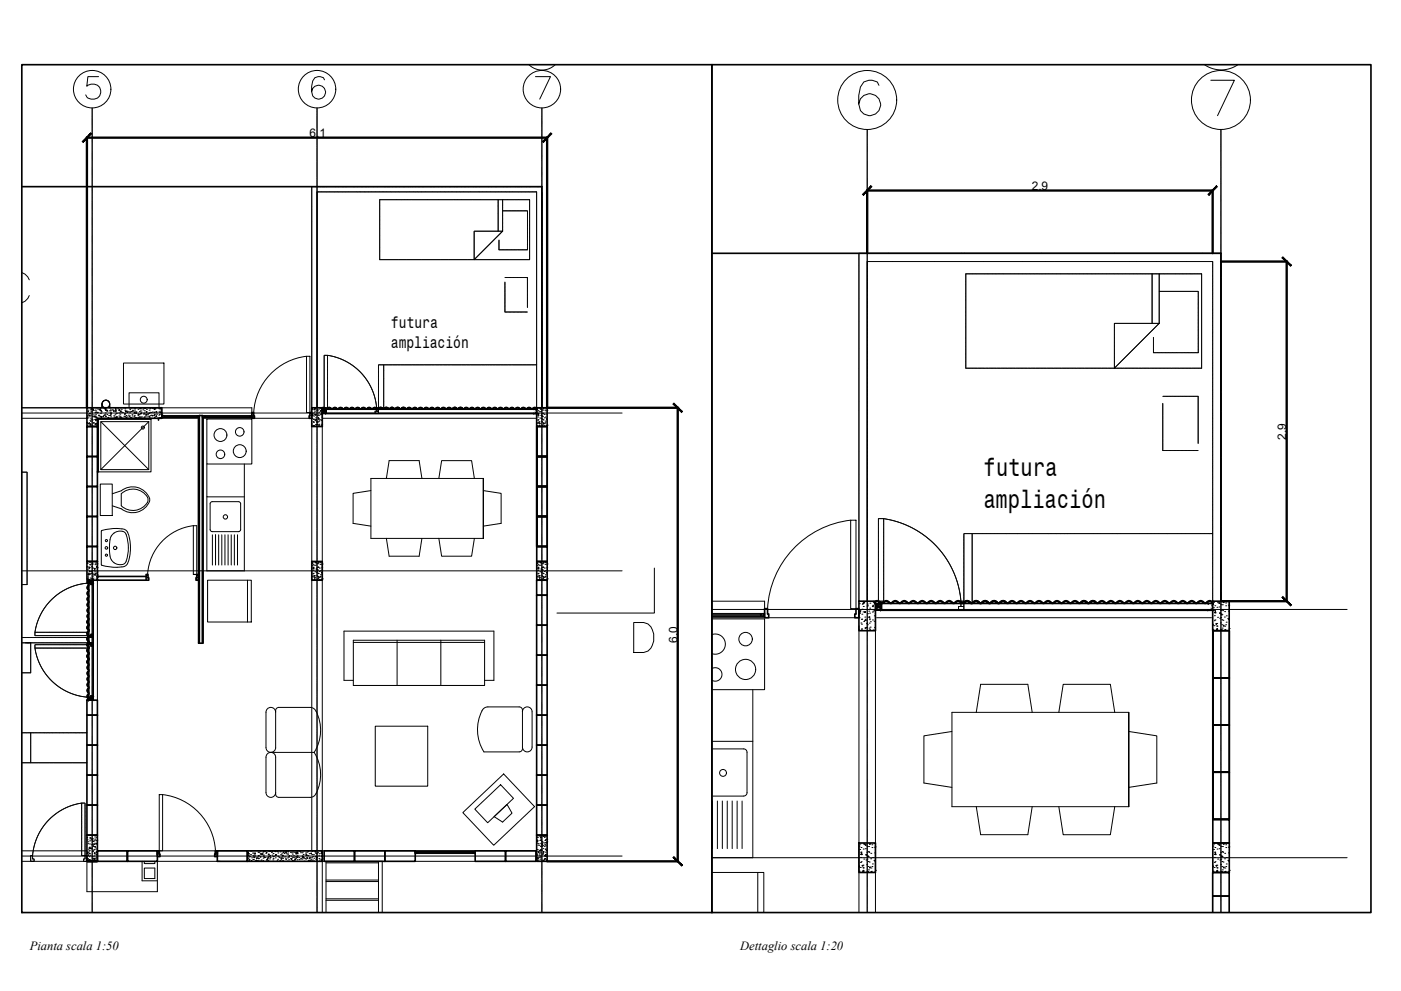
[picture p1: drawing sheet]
<svg xmlns="http://www.w3.org/2000/svg" width="594mm" height="420mm" viewBox="0 0 594 420" stroke-linecap="round" stroke-linejoin="round" font-family="sans-serif">
<defs><g id="words">
<g font-size="10.8">
<text x="417.2" y="201.8">futura</text>
<text x="417" y="215.2">ampliación</text>
</g>
<g font-size="6.9">
<text x="165.9" y="139.1">futura</text>
<text x="165.8" y="147.7">ampliación</text>
</g>
<g font-size="5.3">
<text x="12.6" y="402.8">Pianta scala 1:50</text>
<text x="313.9" y="402.6">Dettaglio scala 1:20</text>
</g>
<g font-size="5">
<text x="131.3" y="58.2">6.1</text>
<text x="437.5" y="80.6">2.9</text>
<text x="545.5" y="186.4" transform="rotate(-90 545.5 186.4)">2.9</text>
<text x="287.2" y="272.5" transform="rotate(-90 287.2 272.5)">6.0</text>
</g>
</g></defs>
<!-- layer: A-FURN -->
<g fill="none" stroke="#000" stroke-width=".42">
<path d="M52.4 153.9h17.1v17.4h-17.1zM9.3 172.9h27.6M9.3 177.3h27.6M41.8 177.8h22.2v22.3h-22.2zM42.7 178.8h20.4v20.3h-20.4zM42.7 178.8l20.4 20.3M43.2 172.9a2.96 2.96 0 0 1 .5-2.8 1.69 1.69 0 0 1 1.8-.4 1.69 1.69 0 0 1 1.1 1.6v1.6M46.5 171.3v1.6M46.5 171.3a1.59 1.59 0 0 0-1.6-1.6 1.59 1.59 0 0 0-1.6 1.6v1.6M54.7 166.5h12.7v6.4h-12.7zM63.1 178.8l-20.4 20.3M68.6 172.9h38.2"/>
<path d="M68.6 177.3h15.9M85.8 177.3h46.4M87.7 177.7h19.1v19h-19.1zM132.2 179.6v180.8M136.7 179.6v180.8M137 177.3h90.2M87.7 196.7v14h15.9M103.6 196.7v45.3h-15.9v-31.3M42.5 205.2h5.1v13.4h-5.1zM47.6 209.4l3.8-1.3a7.6 7.6 0 0 1 12.1 3.8 7.6 7.6 0 0 1-12.1 3.8l-3.8-1.3M51.4 209.4a7 7 0 0 1 11.4 2.3 6.2 6.2 0 0 1-6.3 4.7l-2.3-.3-2.8-1.7zM89.4 213l.6-.3h11.1l.7 .3 .2 .6 .1 10.9-.3 .6-.7 .3h-11.1l-.6-.3-.3-.6v-10.9z"/>
<path d="M157.3 208l-7.6 1.2v12.7l7.6 1.2M163.8 202.8l1.2-7.5h12.7l1.2 7.5M186.1 202.8l1.2-7.5h12.7l1.2 7.5M204.9 208l7.6 1.2v12.7l-7.6 1.2M204.9 202.8h-47.6v25.5h47.6M43 225a15.2 15.2 0 0 1 10.5-.1 16 16 0 0 1 1.4 11.7 3.7 3.7 0 0 1-4.4 3.9l-5.7-.4a1.62 1.62 0 0 1-1.8-.7zM51.9 225.3a4.6 4.6 0 0 0-5.4 5.3 9.9 9.9 0 0 0 1.5 7.7l2 1h1.9M51.9 225.3a3.3 3.3 0 0 1 2.2 3.5l.3 2.8-.1 2.8a8.4 8.4 0 0 1-1.5 4.6l-.9 .3M82 222.9h1.4v20.6h-1.4zM90.1 226.7v12.9M91.4 226.7v12.9M92.7 226.7v12.9"/>
<path d="M94.1 226.7v12.9M95.4 226.7v12.9M96.7 226.7v12.9M98.1 226.7v12.9M99.4 226.7v12.9M100.7 226.7v12.9M163.8 228.3l1.2 7.5h12.7l1.2-7.5M186.1 228.3l1.2 7.5h12.7l1.2-7.5M204.9 228.3v-25.5v25.5M41.3 246v51.2M88 246h18.6v17.7h-18.6zM104.9 246v17.7"/>
<path d="M301.9 254.9h22.3M149.8 271.4h55.7v19.2h-55.7zM149.8 272.4h55.7M168.4 271.4v19.2M186.9 271.4v19.2M301.9 262.4h22.3v30h-22.3M301.9 269a4.3 4.3 0 0 1 5.7 4.1 4.3 4.3 0 0 1-5.7 4M301.9 261.9h62.3M364.2 265.4v121.5M371.2 265.4v121.5M371.7 261.9h142M149.8 288.5h-3.9v-20.9h63.5v20.9h-3.9"/>
<path d="M301.9 283.5a2.85 2.85 0 0 1 4.3 2.4 2.85 2.85 0 0 1-4.3 2.5M319.2 292.4v71.2h-17.3M114.8 319h18.4M116.9 302a2.05 2.05 0 0 0-2.1-2.1 2.05 2.05 0 0 0-2 2.1v14.9a2.04 2.04 0 0 0 2 2.1 2.04 2.04 0 0 0 2.1-2v-15.7l.2-.8 1.1-.6h13.3l1.5 .5a15.6 15.6 0 0 1 2.3 13.8l-2.1 4.8M133.2 319a17.2 17.2 0 0 1 .2 18.3l-1.9 .8h-13.3l-.8-.3-.5-1.1v-15.7a2.04 2.04 0 0 0-2.1-2 2.04 2.04 0 0 0-2 2v15a2.05 2.05 0 0 0 2 2.1 2.05 2.05 0 0 0 2.1-2.1M159.1 307.9h22.3v25.4h-22.3zM221.5 301.8a2.04 2.04 0 0 1 2.1-2.1 2.04 2.04 0 0 1 2 2.1v14.9a2.05 2.05 0 0 1-2 2.1 2.05 2.05 0 0 1-2.1-2.1v-15.6l-.2-.8-1.1-.6h-13.3l-1.5 .4a15.7 15.7 0 0 0-2.3 13.9l2.1 4.8h15l1.1-.6 .2-.8M301.9 317.5h13.4l1.2 .6 .3 .9v17.1l-.6 1.1-.9 .3h-13.4M301.9 314.3h17.3M403.7 310.1l-11.9 1.9v20l11.9 1.8M414 302l1.8-11.9h20l1.9 11.9M449 302l1.8-11.9h20l1.9 11.9"/>
<path d="M478.6 310.1l11.9 1.9v20l-11.9 1.8M478.6 302h-74.9v40h74.9M302.1 339.6v20.2M304.2 339.6v20.2M306.3 339.6v20.2M308.4 339.6v20.2M310.5 339.6v20.2M312.6 339.6v20.2M314.7 339.6v20.2M196.3 344.5l17.3-16.4 13.1 13.9-17.3 16.4zM201.3 343.1l11-10.4 5.4 5.8-10.9 10.3zM209.5 346.2l5.5-5.1 2.1 3.7-4 3.7z"/>
<path d="M414 342l1.8 11.9h20l1.9-11.9M449 342l1.8 11.9h20l1.9-11.9M478.6 342v-40v40M9.3 365.2h27.6v12.9h29.8v-12.9M9.3 360.7h27.6M41.6 360.7h185.6M60.2 365.2v8.2h6.4M61.2 368h4.5v4.5h-4.5zM61.2 365.2v.9h4.5v-.9M66.6 365.2h26.7M130.3 365.2h1.6M138.2 365.2v21.7"/>
<path d="M138.2 365.8h22.3M138.2 373.1h22.3M138.2 373.8h22.3M160.5 365.2v21.7M176.1 365.2h25.4M301.9 369.9h22v17M321.3 369.9v17M136.7 386.9v-21.7h25.4v21.7M138.2 381.1h22.3M138.2 381.7h22.3"/>
<circle cx="44.9" cy="171.3" r="1.59"/>
<circle cx="61" cy="169.5" r="1.46"/>
<circle cx="60.6" cy="181.3" r=".64"/>
<circle cx="93.5" cy="184.4" r="2.73"/>
<circle cx="93.5" cy="192.6" r="1.82"/>
<circle cx="101.7" cy="191.3" r="2.73"/>
<circle cx="101.7" cy="183.1" r="1.82"/>
<circle cx="95.6" cy="219.2" r=".93"/>
<circle cx="45.1" cy="232.3" r=".55"/>
<circle cx="45.1" cy="235.4" r=".46"/>
<circle cx="45.1" cy="229.2" r=".46"/>
<circle cx="48.8" cy="232.3" r=".71"/>
<circle cx="316.2" cy="271" r="2.85"/>
<circle cx="316.2" cy="283.8" r="4.3"/>
<circle cx="306.6" cy="327.7" r="1.46"/>
</g>
<!-- layer: A-WALL-FULL -->
<g fill="none" stroke="#000" stroke-width=".7">
<path d="M9.2 27.4h292.7v359.5h-292.7zM301.9 27.4h279.4v359.5h-279.4zM36.9 172.9h31.7v4.4h-27.3v3.5h-4.4zM67.2 177.3v.8M84.2 177.3v95.4h1.9v-95.4M106.8 174.9h.8l.3 2.4h-1.1zM131.4 174.9h.8v2.4h-1.1zM132.2 172.9h4.5v7.9h-4.5zM136.7 173.7h1.6v1.4h-1.6zM136.7 173.7l1.6 1.4M137.9 175.3h89.7M137.9 173.5h89.7"/>
<path d="M138.3 173.7l-1.6 1.4M160.6 173.1l.2 .1M160.6 173.1a1.33 1.33 0 0 1 2 .2h.2a1.39 1.39 0 0 1 2.2 0h.2a1.38 1.38 0 0 1 2.2 0h.2a1.38 1.38 0 0 1 2.3 0h.1a1.13 1.13 0 0 1 1.8-.2M160.6 173.1a.93 .93 0 0 1-1.4-.3h-.5a1.08 1.08 0 0 1-1.9 0h-.5a1.08 1.08 0 0 1-1.9 0h-.6a1.08 1.08 0 0 1-1.8 0h-.6a1.08 1.08 0 0 1-1.9 0h-.5a1.07 1.07 0 0 1-1.9 0h-.5a1.08 1.08 0 0 1-1.9 0h-.6a1.08 1.08 0 0 1-1.8 0h-.6a1.08 1.08 0 0 1-1.8 0h-.6a1.08 1.08 0 0 1-1.9 0l-1 .3 .8-.2 .6 .3M171.7 173.2a1.03 1.03 0 0 0-1.6 .3h-.5a1.15 1.15 0 0 0-1.9 0h-.5a1.15 1.15 0 0 0-2 0h-.4a1.15 1.15 0 0 0-2 0h-.4a1.15 1.15 0 0 0-2 0h-.5a1.15 1.15 0 0 0-1.9 0h-.5a1.15 1.15 0 0 0-1.9 0h-.5a1.15 1.15 0 0 0-2 0h-.4a1.15 1.15 0 0 0-2 0h-.5a1.15 1.15 0 0 0-1.9 0h-.5a1.15 1.15 0 0 0-1.9 0h-.5a1.15 1.15 0 0 0-2 0h-.4a1.15 1.15 0 0 0-2 0h-.4a1.15 1.15 0 0 0-2 0l-.8-.3M192.1 173.1l.1 .1M192.1 173.1a1.33 1.33 0 0 1 2 .2h.2a1.13 1.13 0 0 1 1.7-.2M192.1 173.1a.93 .93 0 0 1-1.4-.3h-.5a1.08 1.08 0 0 1-1.9 0h-.6a1.08 1.08 0 0 1-1.8 0h-.6a1.08 1.08 0 0 1-1.9 0h-.5a1.08 1.08 0 0 1-1.9 0h-.5a1.07 1.07 0 0 1-1.9 0h-.5a1.08 1.08 0 0 1-1.9 0h-.6a1.08 1.08 0 0 1-1.8 0h-.6a.94 .94 0 0 1-1.4 .3l-.1 .1M195.9 173.2a1.03 1.03 0 0 0-1.6 .3h-.5a1.15 1.15 0 0 0-1.9 0h-.5a1.15 1.15 0 0 0-1.9 0h-.5a1.15 1.15 0 0 0-2 0h-.4a1.15 1.15 0 0 0-2 0h-.4a1.15 1.15 0 0 0-2 0h-.5a1.15 1.15 0 0 0-1.9 0h-.5a1.15 1.15 0 0 0-2 0h-.4a1.15 1.15 0 0 0-2 0h-.4a1.15 1.15 0 0 0-2 0l-.8-.3M196 173.1l-.1 .1M203.3 173.1a1.33 1.33 0 0 0-2 .2h-.1a1.39 1.39 0 0 0-2.3 0h-.2a1.39 1.39 0 0 0-2.2 0l-.5-.2M217.8 173.1a.94 .94 0 0 0 1.4-.3h.6a1.08 1.08 0 0 0 1.8 0h.6a1.08 1.08 0 0 0 1.9 0h.5a1.07 1.07 0 0 0 1.9 0h.5l.4 .4a1.03 1.03 0 0 0-1.6 .3h-.5a1.15 1.15 0 0 0-1.9 0h-.5a1.15 1.15 0 0 0-2 0h-.4a1.15 1.15 0 0 0-2 0h-.4a1.15 1.15 0 0 0-2 0h-.5a1.15 1.15 0 0 0-1.9 0h-.5a1.15 1.15 0 0 0-1.9 0h-.5a1.15 1.15 0 0 0-2 0h-.4a1.15 1.15 0 0 0-2 0h-.5a1.15 1.15 0 0 0-1.9 0h-.5a1.15 1.15 0 0 0-1.9 0h-.5a1.15 1.15 0 0 0-2 0h-.4a1.15 1.15 0 0 0-2 0l-.8-.3"/>
<path d="M217.8 173.1a1.33 1.33 0 0 0-1.9 .2h-.2a1.39 1.39 0 0 0-2.3 0h-.1a1.39 1.39 0 0 0-2.3 0h-.2a1.39 1.39 0 0 0-2.2 0h-.2a1.38 1.38 0 0 0-2.2 0h-.2a1.38 1.38 0 0 0-2.2 0l-.5-.2M227.6 172.9h4.4v7.9h-4.4zM36.9 193.6h4.4v12.7h-4.4zM36.9 180.8h4.4v12.8h-4.4zM227.6 180.8v38.2zM227.6 180.8h4.4M232 180.8v12.8h-4.4h4.4v12.7h-4.4h4.4v12.7h-4.4h4.4v12.7h-4.4v-12.7v19M232 180.8v12.8h-4.4h4.4v12.7h-4.4h4.4v12.7h-4.4h4.4v12.7h-4.4h4.4v6.3h-4.4M36.9 219h4.4v12.7h-4.4zM36.9 206.3h4.4v12.7h-4.4zM41.3 200.1h.5M36.9 238h4.4v8h-4.4z"/>
<path d="M36.9 231.7h4.4v6.3h-4.4zM132.2 238h4.5v8h-4.5zM227.6 238h4.4v8h-4.4zM37.4 257a1.03 1.03 0 0 1 .2-1.6v-.4a1.15 1.15 0 0 1 0-2v-.4a1.15 1.15 0 0 1 0-2v-.5a1.15 1.15 0 0 1 0-1.9v-.5a1.26 1.26 0 0 1-.3-1.7 1.32 1.32 0 0 0 .2 1.9v.2a1.39 1.39 0 0 0 0 2.3v.1a1.39 1.39 0 0 0 0 2.3v.2a1.39 1.39 0 0 0 0 2.2v.2a1.38 1.38 0 0 0 0 2.2v.2a1.38 1.38 0 0 0 0 2.3v.1a1.38 1.38 0 0 0 0 2.3l-.1 .6M37.4 257a1.03 1.03 0 0 1-.3 1.6v.5a1.15 1.15 0 0 1 0 1.9v.5a1.04 1.04 0 0 1 .3 1.6M37.7 247.2v49.6M39.5 246v50.8M41.3 244.4h20.7M41.3 246h20.7M62 243.5h.8l.3 2.5h-1.1zM83.4 243.5h.8v2.5h-1.1zM227.6 246h4.4v6.4h-4.4z"/>
<path d="M227.6 252.4h4.4v12.7h-4.4zM324.2 258h1.3v2.3h.5v1.6h-1.8zM363 258h1.2v3.9h-1.7v-1.6h.5zM364.2 254.9h7v12.5h-7zM371.3 256.2h2.5v2.2h-2.5zM371.3 256.2l2.5 2.2M373.1 258.7h141.1M373.1 255.8h141.1M373.8 256.2l-2.5 2.2M408.9 255.2l.2 .2M409 255.2a1.3 1.3 0 0 1-2.1-.4 2.01 2.01 0 0 0-2.2 .7h-.6a1.96 1.96 0 0 0-3.2 0h-.6a1.96 1.96 0 0 0-3.2 0h-.6a1.96 1.96 0 0 0-3.3 0h-.5a1.96 1.96 0 0 0-3.3 0h-.5a1.96 1.96 0 0 0-3.3 0h-.5a1.96 1.96 0 0 0-3.3 0h-.6a1.96 1.96 0 0 0-3.2 0h-.6a1.96 1.96 0 0 0-3.2 0h-.6a1.79 1.79 0 0 0-2.8-.3l.3 .2a1.47 1.47 0 0 1 2.3 .3 2.04 2.04 0 0 0 2.1-.7l.8 .1a1.61 1.61 0 0 0 2.8 0 2.04 2.04 0 0 1 2.2 .7l.8-.1a1.61 1.61 0 0 1 2.7 0 2.04 2.04 0 0 0 2.2-.7l.8 .1a1.61 1.61 0 0 0 2.7 0 2.04 2.04 0 0 1 2.2 .7l.8-.1a1.61 1.61 0 0 1 2.7 0 2.04 2.04 0 0 0 2.2-.7l.8 .1a1.61 1.61 0 0 0 2.8 0 2.04 2.04 0 0 1 2.1 .7l.8-.1a1.61 1.61 0 0 1 2.8 0l.8 .1 .7-.4M409 255.2a1.78 1.78 0 0 1 2.7 .3h.6a1.96 1.96 0 0 1 3.2 0h.6a1.96 1.96 0 0 1 3.2 0h.6a1.96 1.96 0 0 1 3.3 0h.5a1.78 1.78 0 0 1 2.8-.3"/>
<path d="M409.2 255.4a1.47 1.47 0 0 1 2.3 .3 2.04 2.04 0 0 0 2.1-.7l.8 .1a1.61 1.61 0 0 0 2.8 0 2.04 2.04 0 0 1 2.2 .7l.8-.1a1.61 1.61 0 0 1 2.7 0 2.04 2.04 0 0 0 2.2-.7l1.2 .4M426.3 255.4a1.47 1.47 0 0 0 2.3-.3 2.04 2.04 0 0 1 2.2 .7l.8-.1a1.61 1.61 0 0 1 2.7 0 2.04 2.04 0 0 0 2.2-.7l.8 .1a1.61 1.61 0 0 0 2.8 0 2.04 2.04 0 0 1 2.1 .7l.8-.1a1.61 1.61 0 0 1 2.8 0 2.04 2.04 0 0 0 2.1-.7l.8 .1a1.61 1.61 0 0 0 2.8 0 2.04 2.04 0 0 1 2.1 .7l.8-.1a1.61 1.61 0 0 1 2.8 0l.8 .1 .7-.4M426.5 255.2l-.2 .2M426.5 255.2a1.3 1.3 0 0 0 2-.4 2.01 2.01 0 0 1 2.3 .7h.5a1.96 1.96 0 0 1 3.3 0h.6a1.96 1.96 0 0 1 3.2 0h.6a1.96 1.96 0 0 1 3.2 0h.6a1.96 1.96 0 0 1 3.2 0h.6a1.96 1.96 0 0 1 3.2 0h.6a1.96 1.96 0 0 1 3.2 0h.6a1.96 1.96 0 0 1 3.2 0l1.1-.3M458.5 255.2l.2 .2M458.5 255.2a1.78 1.78 0 0 1 2.8 .3h.5a1.96 1.96 0 0 1 3.3 0h.5a1.96 1.96 0 0 1 3.3 0h.5a1.96 1.96 0 0 1 3.3 0h.6a1.96 1.96 0 0 1 3.2 0h.6a1.96 1.96 0 0 1 3.2 0h.6a1.96 1.96 0 0 1 3.2 0h.6a1.96 1.96 0 0 1 3.2 0h.6a1.96 1.96 0 0 1 3.2 0h.6a1.96 1.96 0 0 1 3.2 0h.6a1.96 1.96 0 0 1 3.3 0h.5a1.96 1.96 0 0 1 3.3 0h.5a1.96 1.96 0 0 1 3.3 0h.5a1.96 1.96 0 0 1 3.3 0h.6a1.78 1.78 0 0 1 2.7-.3h-.4a1.9 1.9 0 0 0-2.4 .6l-1-.2a1.48 1.48 0 0 0-2.5 .1 2.04 2.04 0 0 1-2.2-.7l-1 .2a1.48 1.48 0 0 1-2.5-.1 2.04 2.04 0 0 0-2.2 .7l-1-.2a1.48 1.48 0 0 0-2.5 .1 2.04 2.04 0 0 1-2.2-.7l-1 .2a1.48 1.48 0 0 1-2.6-.1 2.04 2.04 0 0 0-2.1 .7l-1-.2a1.48 1.48 0 0 0-2.6 .1 2.04 2.04 0 0 1-2.1-.7l-1.1 .2a1.48 1.48 0 0 1-2.5-.1 2.04 2.04 0 0 0-2.1 .7l-1.1-.2a1.48 1.48 0 0 0-2.5 .1 2.04 2.04 0 0 1-2.2-.7l-1 .2a1.48 1.48 0 0 1-2.5-.1 2.04 2.04 0 0 0-2.2 .7l-1.2-.4M458.7 255.4a1.47 1.47 0 0 1 2.3 .3 2.04 2.04 0 0 0 2.2-.7l1.2 .4M464.6 255.2l-.2 .2M514.2 254.9h7v12.5h-7zM37.3 263a1.35 1.35 0 0 0 .2 1.9v.2a1.38 1.38 0 0 0 0 2.2v.2a1.13 1.13 0 0 0-.2 1.8M37.3 270.2a1.33 1.33 0 0 0 .2 2v.1a1.39 1.39 0 0 0 0 2.3l-.2 .5M37.3 275.1a1.35 1.35 0 0 0 .2 1.9v.2a1.38 1.38 0 0 0 0 2.2v.2a1.13 1.13 0 0 0-.2 1.8"/>
<path d="M37.3 275.1l-.4 .7 .4 .7M37.3 269.3l.2 .4-.2 .5M37.3 269.2l.2 .5-.2 .5M37.4 272.8a1.04 1.04 0 0 0 .2 1.6v.4a1.15 1.15 0 0 0 0 2v.4a1.15 1.15 0 0 0 0 2v.5a1.03 1.03 0 0 0-.2 1.5M37.4 272.8l-.3 .6 .3 .6M37.4 270.3a1.03 1.03 0 0 0 .2 1.6l-.2 .9M37.4 263.1l-.3 .6 .3 .6M37.4 269.1l.3 .6-.3 .7M37.4 264.3a1.04 1.04 0 0 1-.3 1.6v.4a1.15 1.15 0 0 1 0 2l.3 .8M37.4 264.3l.3 .6-.3 .6M37.4 269.1l.3 .6-.3 .6M84.5 272.7v-96.5h1.3v96.5"/>
<path d="M227.6 265.1h4.4v12.7h-4.4zM227.6 277.8h4.4v12.7h-4.4zM514.3 267.4v60zM514.3 267.4h7M521.3 267.4v20h-7h7v20h-7h7v20h-7h7v20h-7v-20v30M521.3 267.4v20h-7h7v20h-7h7v20h-7h7v20h-7h7v10h-7M36.9 296.8h4.4v6.4h-4.4zM37.3 294.4a1.35 1.35 0 0 0 .2 2l-.2 .5M37.3 281.4a.93 .93 0 0 1-.3 1.4v.5a1.08 1.08 0 0 1 0 1.9v.6a1.08 1.08 0 0 1 0 1.8v.6a1.08 1.08 0 0 1 0 1.9v.5a1.08 1.08 0 0 1 0 1.9v.5a.93 .93 0 0 1 .3 1.4M37.4 281.2l-.1 .2M37.4 282.5a1.04 1.04 0 0 0 .2 1.5v.5a1.15 1.15 0 0 0 0 2v.4a1.04 1.04 0 0 0-.2 1.6M37.4 288.5a1.04 1.04 0 0 1-.3 1.6v.5a1.15 1.15 0 0 1 0 1.9v.5a1.15 1.15 0 0 1 0 1.9v.5a1.04 1.04 0 0 1 .3 1.6"/>
<path d="M37.4 281.2l.3 .7-.3 .6M227.6 290.5h4.4v12.7h-4.4zM36.9 303.2h4.4v12.7h-4.4zM36.9 315.9h4.4v12.7h-4.4zM227.6 303.2h4.4v12.7h-4.4zM227.6 315.9h4.4v12.7h-4.4zM36.9 328.6h4.4v12.7h-4.4zM227.6 328.6h4.4v12.7h-4.4zM36.9 354.1h4.4v11.1h-4.4zM36.9 341.3h4.4v12.8h-4.4zM227.6 354.1h4.4v11.1h-4.4zM227.6 341.3h4.4v12.8h-4.4z"/>
<path d="M364.2 357.4h7v12.5h-7zM514.3 357.4h7v12.5h-7zM36.9 365.2h4.4zM41.3 360.7h12.7v4.5h12.7v-4.5h-12.7v4.5h-12.7zM66.7 362.2v-1.5h.8v1.5M66.7 360.7h.8l.3 2.5h-1.1zM91.4 362.2v-1.5h.8v1.5M91.4 360.7h.8v2.5h-1.2zM92.2 360.7h12.7v4.5h-12.7zM104.9 360.7h31.8v4.5h-31.8zM137.5 360.7h12.8v4.5h-12.8zM150.3 360.7h12.9v4.5h-12.9z"/>
<path d="M163.2 360.7h12.9v4.5h-12.9zM201.5 360.7h12.9v4.5h-12.9zM214.4 360.7h12.8v4.5h-12.8zM514.2 369.9h7v10h-7zM514.2 386.9v-7h7v7"/>
</g>
<!-- layer: A-FLOR-FTPT -->
<path d="M9.3 79.1h220.5v93.8M301.9 107.4h215.8v147.5" fill="none" stroke="#000" stroke-width=".7"/>
<!-- layer: A-ANNO-SYMB -->
<g fill="none" stroke="#000" stroke-width=".42">
<path d="M224.3 27.4a7.9 7.9 0 0 0 11.1 0M510.8 27.4a12.5 12.5 0 0 0 14.1 0M39.1 45.8v341.1M134.4 45.8v341.1M229.8 45.8v341.1M367.7 54.9v332M517.7 54.9v332M9.3 175.1h254.5M9.3 242h254.5M277.5 240.8v19.1h-41.3M301.9 258.4h269.3M9.3 362.9h254.5"/>
<path d="M301.9 363.6h269.3"/>
<circle cx="39.1" cy="37.8" r="7.9"/>
<circle cx="134.4" cy="37.8" r="7.9"/>
<circle cx="229.8" cy="37.8" r="7.9"/>
<circle cx="367.7" cy="42.4" r="12.5"/>
<circle cx="517.7" cy="42.4" r="12.5"/>
</g>
<!-- layer: A-WALL-FULL -->
<g fill="#000" stroke="#000" stroke-width=".42">
<path d="M137.8 175.1l.1 .3zM137.8 175.1l.1 .3zM136.6 175.4h1.3zM136.6 175.4l1.2-.1zM136.6 175.1v.3zM136.7 174.1v1zM136.7 174.1v1zM136.7 173.8v.3zM136.7 173.8v.3zM136.6 173.5v.2zM136.6 173.5h1.3zM136.7 173.5h1.2z"/>
<path d="M226.4 175.3h1.1zM226.3 175.4h1.3zM227.5 174.1v1zM227.5 174.1v1zM227.5 173.7v.4zM227.5 173.7v.4zM226.4 173.5h1.2zM226.3 173.5h1.3zM226.3 173.5l.1 .2zM226.3 173.5l.1 .2z"/>
<path d="M39.5 246v1.2zM39.5 246v1.2zM38.3 246.1h1zM38.3 246.1h1zM37.9 246.1h.4zM37.9 246.1h.4zM37.7 246v1.2zM37.7 246v1.2z"/>
<path d="M373.1 258.4v.4zM373.1 258.4v.4zM371.2 258.8h1.9zM371.2 258.8l1.9-.1zM371.2 258.4v.4zM371.2 258.4v.3zM371.3 256.8v1.6zM371.3 256.8v1.6zM371.3 256.3v.5zM371.3 256.3v.5zM371.2 255.8v.4zM371.2 255.8v.3zM371.2 255.8h1.9zM371.2 255.9l1.9-.1zM373.1 255.8v.4zM373.1 255.9v.3z"/>
<path d="M512.3 258.4v.3zM512.3 258.4v.4zM512.3 258.7h1.9zM512.3 258.8h2zM514.2 258.5l.1 .3zM514.2 258.5l.1 .3zM514.1 256.8v1.6zM514.1 256.8l.1 1.5zM514.1 256.2l.1 .6zM514.1 256.2l.1 .6zM514.2 255.9l.1 .3zM514.2 255.9l.1 .3zM512.3 255.9l2-.1zM512.3 255.8h2zM512.3 255.8v.4zM512.3 255.8v.4z"/>
<path d="M39.5 295.6v1.3zM39.5 295.6v1.3zM38.3 296.8h1zM38.3 296.8h1zM37.9 296.8h.4zM37.9 296.8h.4zM37.7 295.6v1.3zM37.7 295.6v1.2z"/>
</g>
<!-- layer: A-GLAZ-FULL -->
<g fill="none" stroke="#000" stroke-width=".42">
<path d="M68.6 176.2h15.9M68.6 177h15.9M68.7 176.2v.7l.5 .1M69.6 176.5l14.1 .2zM69.9 176.5l-.9-.1v.4l.9-.1M83.4 176.5l.8-.1v.4l-.8-.1M84 176.9h.5zM84.5 176.2v.7v-.7M85.8 176.2h21M85.8 177h21M85.9 176.2v.7l.4 .1M86.7 176.5l19.3 .2z"/>
<path d="M87.1 176.5l-1-.1v.4l1-.1M105.6 176.5l.8-.1v.4l-.8-.1M106.7 176.2v.7l-.4 .1 .4-.1zM106.8 172.9v4.4M324.2 254.9v7M301.9 260.1h22.3M301.9 260.6h21v.3h-21M301.9 261.4h22.3M322.4 260.6l1.3-.2v.7l-1.3-.2M324.1 260.1v1.2l-.7 .1 .7-.1zM176.1 361.9h25.4M177.1 361.4l23.6 .1z"/>
<path d="M177.4 361.4l-.9-.1v.4l.9-.2M200.4 361.4l.9-.1v.4l-.9-.2M201 361h-24.9h25.4l-.5 .1M201.4 361.1v.7l-.4 .1"/>
</g>
<!-- layer: A-FLOR-PATT -->
<g fill="#000" stroke="#000" stroke-width=".42">
<path d="M68.6 176.2l.1 .7zM68.6 176.2l.1 .7z"/>
<path d="M68.6 176.9l.6 .1zM68.6 176.9l.6 .1z"/>
<path d="M84.5 176.2v.7zM84.5 176.2v.7z"/>
<path d="M84 176.9l.5 .1zM84 176.9l.5 .1z"/>
<path d="M85.8 176.2l.1 .7zM85.8 176.2l.1 .7z"/>
<path d="M85.8 176.9l.5 .1zM85.8 176.9l.5 .1z"/>
<path d="M106.7 176.2l.1 .7zM106.7 176.2l.1 .7z"/>
<path d="M106.3 176.9l.5 .1zM106.3 176.9l.5 .1z"/>
<path d="M324.1 260.1l.1 1.2zM324.1 260.1l.1 1.2z"/>
<path d="M323.4 261.3l.8 .1zM323.4 261.3l.8 .1z"/>
<path d="M176.1 361.1v.7zM176.1 361.1v.7z"/>
<path d="M176.1 361l.5 .1zM176.1 361l.5 .1z"/>
<path d="M176.1 361.8l.5 .1zM176.1 361.8l.5 .1z"/>
<path d="M201 361l.5 .1zM201 361l.5 .1z"/>
<path d="M201.4 361.1l.1 .7zM201.4 361.1l.1 .7z"/>
<path d="M201 361.8l.5 .1zM201 361.8l.5 .1z"/>
</g>
<g fill="none" stroke="#000" stroke-width=".42">
<path d="M36.9 179.2l.2-.1zM37.1 179.8h.1M37.2 179.6h.1M37.2 174.5h.1M37.2 173.9h.1M37.3 176.2l-.2 .2zM37.4 177.2h.1M37.4 175.8h.1M37.7 175.3h.1M37.8 176.2l.3-.1zM37.9 179.2l-.2 .2 .2-.2M38.1 179.6h.1"/>
<path d="M38.1 178.2h.1M38.2 175.4h.1M38.2 173.8h.1M38.3 180h.1M38.3 176.4h.1M38.3 178.6h.1M38.4 177.3h.1M38.4 175.9h.1M38.5 174.6h.1M38.5 173.3h.1M38.8 173.7h.1M38.8 178h.1"/>
<path d="M38.8 173.3l.3-.1zM39.2 178h.1M39.2 176.6h.1M39.5 179.2h.1M39.5 174.1h.1M39.6 175.9h.1M39.6 179.4h.1M39.7 173.6v-.2l-.2 .2h.2M39.7 176.8h.1M40.2 176.4h.1M40.2 176.4l-.2 .3zM40.2 177.9l.3-.1z"/>
<path d="M40.3 175h.1M40.4 173.9h.1M40.4 179.7h.1M40.4 178.3h.1M40.4 176.5h.1M40.5 177h.1M40.5 175h.1M40.5 175.6h.1M40.6 174.3h.1M40.6 172.9h.1M40.7 177.8h.1M40.8 179.5l-.2 .2z"/>
<path d="M40.9 178.1h.1M41.1 176.8v.4h-.3zM41.2 174.9l.3-.1zM41.3 174.9h.1M41.3 173.4h.1M41.7 176.2h.1M41.7 176h.1M41.9 173.7h.1M42.1 176.4h.1M42.3 173.3h.1M42.5 174h.1M42.6 176.7h.1"/>
<path d="M42.6 173.6l-.2 .3zM42.6 176.6h.1M42.6 175.3h.1M42.7 174h.1M42.8 174.6h.1M43.1 176.7l-.2 .2 .2-.2M43.6 176.6l.3-.2zM43.9 173.1h.1M43.9 176.1h.1M44.3 173.3h.1M44.3 175.9h.1M44.4 176h.1"/>
<path d="M44.6 176.4h.1M44.6 173.6l.3-.1zM44.6 175.1h.1M44.7 174h.1M44.7 173.8h.1M44.8 176.6h.1M44.9 172.9v.4l-.3-.1zM45.2 174.1h.1M45.3 175.8h.1M45.4 174.3h.1M45.5 173.9l-.2 .2zM45.8 177.2h.1"/>
<path d="M46 176.9l-.2 .3zM46.1 176.2h.1M46.4 174.2h.1M46.7 176.1h.1M46.7 174.8h.1M46.8 175.6h.1M46.8 173.4h.1M46.8 174.1h.1M46.9 176.7h.1M47 175.3l.3-.2zM47.6 173.7h.1M47.9 174h.1"/>
<path d="M48.2 176.3h.1M48.3 176.8h.1M48.4 174.4v-.2l-.2 .2h.2M48.7 177.2h.1M48.8 175.8h.1M48.8 177.3h.1M48.8 174.5h.1M48.8 173.9l.4 .1v-.4l-.3 .3M48.9 173.2h.1M49 174.2h.1M49.1 176.8h.1M49.1 175.2h.1"/>
<path d="M49.3 176.7h.1M49.4 175.2h.1M49.7 176.8l-.3 .1M49.9 173.3h.1M50.4 176.4h.1M50.4 175.1h.1M50.4 174l.3-.2zM50.4 173.6h.1M50.8 176.9h.1M50.8 175.6h.1M50.8 174.2h.1M50.9 176.5h.1"/>
<path d="M50.9 172.9h.1M51 174.6l.2-.2-.1 .2M51.1 174.3h.1M51.2 176.9h.1M51.3 177.2h.1M51.5 173.5h.1M51.5 174.8h.1M51.9 174.9h.1M52.3 172.9h.1M52.5 176.5h.1M52.8 175.6l.3-.1zM52.8 176.6h.1"/>
<path d="M52.9 175.3h.1M52.9 174h.1M53 173.3h.1M53.2 174.6h.3v-.4l-.3 .4M53.3 174.4h.1M53.4 177h.1M53.4 176.2h.1M53.7 176.8h.1M53.8 174.3h.1M54.1 174.6l-.2 .3 .2-.2M54.4 176h.1M54.5 174.6h.1"/>
<path d="M54.7 176.6h.1M54.9 176.4h.1M55 172.9h.1M55 175h.1M55 173.7h.1M55.5 174.5h.1M55.5 174.4h.1M55.5 177.1l-.3 .1 .3-.1M55.5 173h.1M55.5 177.1h.1M56 175.8h.1M56 176.4h.1"/>
<path d="M56.2 173.9h.1M56.2 174.3l.3-.1zM56.8 176.6h.1M57 176.1h.1M57 177.2h.1M57 174.7h.1M57 174.2h.1M57 174.9l-.2 .2zM57.1 173.4h.1M57.1 173h.1M57.4 177.1h.1M57.6 174.6h.1"/>
<path d="M57.7 177.2h.1M57.8 175.3l-.3-.1 .3-.3v.4M58.4 176h.1M58.4 176.9h.1M58.5 175.5h.1M58.5 173.5h.1M58.9 175.8l-.3 .1 .3-.1M59 176.7h.1M59 177.1h.1M59.1 175.8h.1M59.1 174.4h.1M59.2 173.1h.1"/>
<path d="M59.3 173.1h.1M59.3 176.8h.1M59.5 175.3h.1M59.6 173.9h.1M59.7 175.4l.2-.2-.2 .2M59.8 174.7h.1M59.8 172.9l-.2 .1 .3-.1M59.8 177.3h.1M60 176.7h.1M60.6 173.8h.1M60.7 175.5h.1M60.9 173.1h.1"/>
<path d="M61 175.1h.1M61.1 176.9h.1M61.1 175.5h.1M61.1 176.8h.1M61.2 174.2h.1M61.4 173.2h.1M61.7 176.4h.1M61.9 174.8h.1M62.1 175.6v.4l-.3-.1zM62.1 173.6h.1M62.3 174.5l-.3 .1 .3-.1M62.5 176.4h.1"/>
<path d="M62.8 175.4l-.2 .2 .2-.2M63.1 175.1h.1M63.1 176.6h.1M63.2 175.2h.1M63.2 173.9h.1M63.3 176.9h.1M63.5 176.3h.1M63.6 173.3h.1M63.6 174.8h.1M64 176h.1M64.1 174.9h.1M64.4 176.2l.3-.1z"/>
<path d="M64.6 174.7h.1M64.7 173.2h.1M65.1 176.1h.1M65.2 176.3h.1M65.3 174.9h.1M65.3 173.6h.1M65.4 174.7h.1M65.4 177h.1M65.7 173.1h.1M65.7 173.2l-.3 .1 .3-.1M65.7 175.7l-.2 .2zM65.7 173.3h.1"/>
<path d="M66.1 174.5h.1M66.2 175h.1M66.4 175.6h.1M66.4 176.2v.4h-.3zM66.5 177.3h.1M67 172.9h.1M67.3 176h.1M67.3 174.7h.1M67.4 173.3h.1M67.6 177.2h.1M67.6 177.1h.1M67.6 175.7h.1"/>
<path d="M67.8 174.3h.1M67.8 174.9l.3-.1zM67.9 173.4h.1M67.9 177h.1M68 172.9l-.1 .2zM68.4 175h.1M68.6 175.6h.1M68.6 175.9l-.2 .3zM132.3 177.4h.1M132.3 173.6h.1M132.3 175.9h.1M132.4 176.2h.1"/>
<path d="M132.4 175.5l.3-.1zM132.7 178.8h.1M132.9 177.8h.1M132.9 179.1h.1M133 177.7h.1M133 176.4h.1M133.1 175.1h.1M133.1 173.7h.1M133.3 173.5l.3-.4v.4zM133.3 175.8h.1M133.4 174.3h.1M133.4 172.9h.1"/>
<path d="M133.5 178.4h.1M133.5 173.2h.1M133.7 175.7h.1M133.7 175.9h.1M133.8 177.2h.1M133.9 175.7l-.2 .2zM134.1 177.7v.4h-.3zM134.2 179.9h.1M134.4 174.2h.1M134.5 173.7h.1M134.5 178.7l-.2 .2 .2-.2M134.5 179.2h.1"/>
<path d="M134.5 174.1h.1M134.5 176.3h.1M134.8 177.2l.3-.1zM134.9 175.6h.1M135 178.8h.1M135 177.5h.1M135 177.9h.1M135.1 176.1h.1M135.1 174.8h.1M135.2 173.4h.1M135.2 179.9h.1M135.3 178.4h.1"/>
<path d="M135.8 175.8h.1M135.8 174.2l.3-.1zM135.9 178h.1M135.9 174h.1M136 175.5h.1M136.3 172.9l-.2 .2zM136.3 178.3h.1M136.3 176.8h.1M136.6 173.8h.1M136.6 176.2h.1M136.7 176.1l-.1 .1M227.6 173.7h.1"/>
<path d="M227.7 179.1l-.1 .2M227.7 179.1l-.1 .1M227.7 174.6h.1M227.8 173.2h.1M227.9 179.5h.1M228 178.1h.1M228 176.8h.1M228.1 175.5h.1M228.1 175.3h.1M228.1 174.1h.1M228.2 177.9h.1M228.2 176h.1"/>
<path d="M228.3 175.7l.1 .3h-.4zM228.4 179l.3-.1-.3 .1M228.6 178.9h.1M228.6 179.5h.1M228.7 179.6h.1M228.7 174.5h.1M228.8 173.1h.1M228.9 177.2h.1M228.9 173.3h.1M229.3 174.4h.1M229.4 176.1l.3-.1zM229.4 173.3l-.1 .2 .2-.2"/>
<path d="M229.5 177.5h.1M229.7 178.7h.1M229.7 175.4h.1M229.7 177.3h.1M229.7 173.8h.1M230 179.2h.1M230 177.9h.1M230 176.3l-.2 .2zM230.1 176.5h.1M230.1 175.2h.1M230.2 173.9h.1M230.2 175.4h.1"/>
<path d="M230.3 178h.1M230.4 173.2l.2-.1zM230.6 179.3l-.2 .3zM230.7 177.2h.1M230.8 175.7h.1M230.8 179.6h.1M231 173.4h.1M231.1 179.2h.1M231.1 174.1h.1M231.2 178.5h.1M231.2 176.8h.1M231.6 177.6h.1"/>
<path d="M231.8 175.6h.1M231.8 174.1h.1M231.9 173.9h.1M232 177.6v.2M37.3 180.8h.1M38 180h.1M38.1 180.5h.1M38.8 180.6h.1M39.3 180.8h.2M40.1 180.1h.1M40.5 180.1h.1M41 180.7h.1"/>
<path d="M41.1 180.7h.1M132.8 180.4h.1M132.9 180.4h.1M133.9 180.1l.3-.1zM134.2 180h.1M134.9 180.1h.1M135.1 180.5h.1M136 180.7h.1M136.4 180h.1M227.6 180.5h.1M227.9 180.8h.1M228.6 180.3h.1"/>
<path d="M228.9 180.2v.4h-.4zM229.7 180.5h.1M229.9 180.6h.1M230.1 180.1h.1M230.8 180.6l.3-.1zM232 180.3h.1M37 238.9h.1M38 239.3h.1M38 238.4h.1M38.1 239.5h.1M39 238.9h.1M39 239.2h.1"/>
<path d="M39 239.4h.1M39.1 238.6l.3 .1zM40.3 239.4h.1M40.4 238.8h.1M40.5 238.1h.1M41 238.1h.1M41.1 239.5h.1M41.1 238.9h.1M132.2 238.9h.1M132.4 239.8h.1M132.5 238.3h.1M132.8 239.3h.1"/>
<path d="M133.4 239.7h.1M133.5 238.2h.1M133.5 238.4h.1M133.9 239.6h.1M134.1 238.4l-.2 .3zM134.4 239h.1M134.8 239h.1M135 238.3l.3-.1zM135.7 238.5h.1M135.7 239.3h.1M136.5 239.3h.1M136.5 239.1h.1"/>
<path d="M227.6 238.9h.1M227.8 239.8h.1M227.8 238.3h.1M228.1 239.3h.1M228.7 239.7h.1M228.8 238.2h.1M228.9 238.4h.1M229.3 239.6h.1M229.5 238.4l-.2 .3zM229.8 239h.1M230.2 239h.1M230.4 238.3l.3-.1z"/>
<path d="M231.1 238.5h.1M231.1 239.3h.1M231.9 239.3h.1M231.9 239.1h.1M36.9 240.3v.1M37 240.4h-.1M37 240.3h.1M37.1 241.6h.1M37.1 245.3h.1M37.1 243h.1M37.1 243.5h.1M37.2 244.3h.1"/>
<path d="M37.2 245h.1M37.2 245.6h.1M37.4 243.5l.2 .2zM37.5 240.7h.1M37.6 243.7h.1M37.6 241.1h.1M37.6 243.2l.3 .1zM37.9 242l.3 .4h-.3zM38 240.4l.2 .2-.2-.2M38 243.5h.1M38.2 245.1h.1M38.4 243.2h.1"/>
<path d="M38.6 242.2h.1M38.8 240.2h.1M38.8 245.3h.1M39 242.6h.1M39 240.5h.1M39.1 240.9h.1M39.1 241.9h.1M39.1 243.2h.1M39.2 244.6h.1M39.2 245.2h.1M39.2 245.9h.1M39.7 243.8h.1"/>
<path d="M39.7 243.6h.1M39.8 241h.1M40.1 241.5l.2 .2zM40.1 241h.1M40.1 242.4h.1M40.3 243.2l.2 .2-.1-.2M40.4 243.9h.1M40.6 243.1h.1M40.7 245.4h.1M40.9 240.2l.2 .2h-.3M40.9 240.2v.2M41 244.5l.3 .1z"/>
<path d="M41.1 240.8h.1M41.1 242.6h.1M41.2 242.2h.1M41.2 240.6h.1M41.2 245.7h.1M41.2 244h.1M41.2 243.5h.1M41.3 244.8h.1M132.2 244.4l.2 .1M132.2 244.5h.2M132.2 245.6h.1M132.5 246h.1"/>
<path d="M132.6 244.6h.1M132.6 243.3h.1M132.7 241.9h.1M132.7 240.6h.1M132.7 240.5h.1M132.8 243.1h.1M132.9 241.2h.1M133 240.8v.4l-.3-.1 .3-.3M133.1 244.2l.2-.1zM133.2 245.5h.1M133.3 244h.1M133.3 244.7h.1"/>
<path d="M133.3 244.8h.1M133.5 245.4v.4l-.3-.1zM133.5 242.4h.1M134 241.2l.3-.1zM134.1 242.6h.1M134.3 243.9h.1M134.3 245.7h.1M134.3 240.6h.1M134.4 242.4h.1M134.6 245.7h.1M134.6 244.4h.1M134.7 243h.1"/>
<path d="M134.7 241.5l-.2 .2zM134.7 241.7h.1M134.8 240.4h.1M134.8 245.3h.1M134.9 240.6h.1M135 243.2h.1M135.2 244.5l-.2 .2M135.4 242.3h.1M135.4 240.8h.1M135.5 244.8h.1M135.7 244.4h.1M135.7 245.7l-.2 .1 .2-.1"/>
<path d="M135.8 243.7h.1M135.9 242h.1M136.3 242.7h.1M136.4 240.7h.1M136.7 245.4h.1M136.7 242.8l-.1 .2M136.7 242.9l-.1 .1M227.6 244.4v.1M227.6 245.6h.1M227.9 246h.1M228 244.6h.1M228 243.3h.1"/>
<path d="M228 241.9h.1M228.1 240.6h.1M228.1 240.5h.1M228.2 243.1h.1M228.2 241.2h.1M228.4 240.8v.4l-.4-.1 .4-.3M228.4 244.2l.3-.1zM228.6 245.5h.1M228.7 244h.1M228.7 244.7h.1M228.7 244.8h.1M228.9 242.4h.1"/>
<path d="M228.9 245.8l-.3-.1 .3-.3v.4M229.4 241.2l.3-.1zM229.5 242.6h.1M229.7 243.9h.1M229.7 245.7h.1M229.7 240.6h.1M229.7 242.4h.1M229.9 245.7h.1M230 244.4h.1M230 243h.1M230 241.5l-.1 .2zM230.1 241.7h.1"/>
<path d="M230.1 240.4h.1M230.2 245.3h.1M230.3 240.6h.1M230.3 243.2h.1M230.4 244.7l.2-.2-.2 .2M230.7 242.3h.1M230.8 240.8h.1M230.8 244.8h.1M231.1 244.4h.1M231.1 245.7l-.3 .1M231.2 243.7h.1M231.3 242h.1"/>
<path d="M231.6 242.7h.1M231.8 240.7h.1M232 245.4h.1M232 242.8v.2M232 242.9v.1M364.4 256h.1M364.4 259.6h.1M364.6 259.1l.4-.2-.1 .4zM365.5 258.3h.1M365.6 256.2h.1M366 259.4h.1M366.1 257.1h.1"/>
<path d="M366.1 254.9h.1M366.3 255.4h.1M366.3 255.3l.1 .6-.5-.1zM366.5 259.3h.1M366.5 259.7h.1M367 259.7l-.1-.4-.3 .3 .4 .1M367.7 256.9h.1M367.8 256.1h.1M367.8 256.8h.1M368.4 259.1h.1M368.7 260h.1M368.8 257.8h.1"/>
<path d="M368.9 255.7h.1M369.9 259.5h.1M369.9 257l.5-.1-.2 .3zM370.1 256.6h.1M370.2 259.1h.1M370.6 254.9v.4M370.6 254.9l-.3 .4h.4M371.2 256.2h.1M371.2 260h.1M514.3 256.2h.1M514.5 257.7h.1M514.6 255.4h.1"/>
<path d="M515 258.9h.1M515.1 258.7h.1M515.1 256.8h.1M515.3 259.8h.1M515.4 259.2l.1 .6-.6-.1zM516 257.5h.1M516.2 255.1h.1M516.3 255.5h.1M516.9 257.3h.1M517.1 259.9l.4-.1-.1 .3zM517.2 255.9v-.4l-.3 .4h.4M517.6 258.9h.1"/>
<path d="M517.7 256.4h.1M518.2 258.5h.1M518.3 256.4h.1M518.4 258.9h.1M518.6 255.3l.5-.2-.1 .4zM519.3 259.3h.1M519.7 255.7h.1M519.7 256.8h.1M520.9 259.1h.1M521 256.8h.1M521 256.5h.1M364.3 261.9h.1"/>
<path d="M364.5 260.1h.1M365 264.1h.1M365.2 266.7h.1M365.3 262.6h.1M365.3 264.6h.1M365.4 266.7h.1M365.4 262.5h.1M365.5 260.4h.1M366.3 263.5h.1M366.7 261.6h.1M366.8 266.2l.3 .2 .2-.3-.5 .1M367.2 262.5l.1 .6-.6-.1 .5-.5"/>
<path d="M367.4 266.1h.1M367.4 266h.1M367.8 264l.1 .4h-.4l.3-.3M367.8 264.9h.1M367.9 260.2h.1M368.5 266.3h.1M368.6 264.2h.1M368.7 262.1h.1M368.7 262.7h.1M368.8 266.8h.1M368.8 261.5l-.1 .3-.3-.2 .4-.1M369 265.9h.1"/>
<path d="M369.1 263.6h.1M370 262.9h.1M370.2 267.1h.1M370.7 263.4h.1M370.7 261.1h.1M370.8 266.1h.1M514.3 266.8h.1M514.4 264.6l.1 .4h-.3M514.4 264.7l-.2 .2M514.7 267.4h.1M514.8 265.3h.1M514.9 263.2h.1"/>
<path d="M514.9 261h.1M515.2 262.8h.1M515.6 264.5l.4-.1-.1 .3zM515.8 267l.5 .1v-.6l-.5 .5M515.9 266.6h.1M515.9 264.3h.1M515.9 265.4h.1M516 265.5h.1M516.3 261.7h.1M517.2 262.1h.1M517.5 264.1h.1M517.5 266.9h.1"/>
<path d="M517.6 261.8h.1M517.9 267h.1M518 264.9h.1M518.1 262.7h.1M518.1 260.3v.4l-.3-.1zM518.2 260.6h.1M518.3 266.3h.1M518.5 263h.1M518.9 265l.1 .4h-.3l.3-.4M519.2 261.6h.1M519.3 265.5h.1M519.3 267.1l.5-.2-.2 .4z"/>
<path d="M519.7 264.9h.1M519.9 263.8h.1M520 261.1h.1M520.6 262.3h.1M520.9 262.5l.3 .1M521.2 266.5h.1M521.2 262.4l-.3 .1M36.9 356.1h.1M37.2 355l-.3 .1 .3-.1M37.2 357.7h.1M37.3 356.9h.1M37.7 359.8h.1"/>
<path d="M37.7 359.4h.1M37.7 354.2h.1M37.9 359.2h.1M38 357.8h.1M38 356.5h.1M38.1 355.7h.1M38.1 355.1h.1M38.3 359.6l.3-.1-.3 .1M38.3 355.3h.1M38.6 359.9h.1M38.7 359.6h.1M38.8 358.2h.1"/>
<path d="M38.9 356.2h.1M39.1 355.6l-.2 .2 .2-.2M39.1 358.1h.1M39.3 355.7h.1M39.3 356.7l.3-.1zM39.4 357.8h.1M39.6 358.6l-.1 .2zM39.8 358h.1M39.8 356.6h.1M40 358.9h.1M40.1 357.5h.1M40.1 359h.1"/>
<path d="M40.1 356.2h.1M40.2 354.9h.1M40.2 355.8h.1M40.2 359.4h.1M40.6 357.8l.4 .1v-.4l-.4 .3M40.8 360h.1M40.8 356.4h.1M40.9 355h.1M41.1 356.3h.1M227.6 356.2l.1 .1M227.6 356.7h.1M227.7 357.5h.1"/>
<path d="M227.8 356.3h.1M227.8 354.9h.1M227.8 355.1h.1M228 356.5v.4l-.3-.1zM228.1 358.3h.1M228.2 357.7h.1M228.6 358.4h.1M228.8 354.7h.1M228.9 356.3h.1M229.1 358.9h.1M229.2 357.5h.1M229.2 356.2h.1"/>
<path d="M229.3 354.9h.1M229.3 356.1h.1M229.4 355l-.2 .2zM229.7 354.2h.1M229.7 359h.1M229.7 356.8h.1M229.9 357.8l.3-.1zM229.9 358l.1 .3M230 358l-.2 .3h.2M230 357.1h.1M230.2 359.8h.1M230.2 354.7h.1"/>
<path d="M230.2 358.4h.1M230.4 354.5h.1M230.7 358.8h.1M230.8 357.4h.1M230.9 354.9l.2-.1zM231 358h.1M231 356.4h.1M231.2 359.9h.1M231.2 358.6h.1M231.3 357.3h.1M231.3 355.9h.1M231.4 354.6h.1"/>
<path d="M231.8 357.2h.1M231.8 354.3h.1M231.8 355.8h.1M231.9 356.9h.1M232 357.5h.1M364.3 358.7h.1M364.6 357.9h.1M365.1 359.3h.1M366 360h.1M366.2 357.6h.1M366.3 358h.1M366.9 359.8h.1"/>
<path d="M367.2 358.4v-.4l-.3 .4h.4M367.7 358.9h.1M368.3 358.9h.1M369.1 357.6l-.2 .4-.3-.2 .5-.2M369.7 358.2h.1M369.7 359.3h.1M370.9 359.3h.1M371 359h.1M514.3 358.7h.1M514.7 357.9h.1M515.2 359.3h.1M516.1 360h.1"/>
<path d="M516.3 357.6h.1M516.4 358h.1M517 359.8h.1M517.3 358v.4h-.4zM517.7 358.9h.1M518.4 358.9h.1M518.7 357.8l.4-.2-.1 .4zM519.8 358.2h.1M519.8 359.3h.1M521 359.3h.1M521.1 359h.1M36.9 361.2h.1"/>
<path d="M37 364h.1M37.1 364.2h.1M37.2 361.4v.4h-.3zM37.3 360.3h.1M37.3 361.4l-.2 .2zM37.3 362.6l.3-.1zM37.7 361.2h.1M37.7 364.6h.1M37.7 364.5h.1M37.8 363.2h.1M37.8 361.9h.1M37.9 360.5h.1"/>
<path d="M37.9 364.5h.1M37.9 364.7v-.3l-.2 .2 .2 .1M38.1 362.6h.1M39.1 363.2h.1M39.2 361h.1M39.2 364.1h.1M39.3 360.8h.1M39.5 360.4h.1M39.6 363.9h.1M39.8 364.3h.1M39.9 362.9h.1M39.9 361.6h.1"/>
<path d="M40 360.2h.1M40 362h.1M40 364.1l-.3 .1M40 364.6h.1M40 364.1l-.2 .1M40.1 364.1h.1M40.2 361.9v-.3l-.2 .3h.2M40.6 363.7h.1M40.7 362.3h.1M40.7 361.3l.3-.1zM40.7 364.7l-.1 .2 .2-.2M41.1 365.1h.1"/>
<path d="M41.3 362.3v.2M105.1 362.7h.1M105.2 363.9h.1M105.2 361.9l.3-.1zM105.2 362.4h.1M105.3 364.7h.1M105.4 361.4l-.2 .2zM105.4 363.3h.1M105.4 362h.1M105.6 363h.1M105.9 364.7v-.3l-.2 .3h.3M105.9 363.2h.1"/>
<path d="M106.2 362.3h.1M106.3 360.8h.1M106.5 364.8h.1M106.7 363.7h.1M107 361.7h.1M107.2 364.4h.1M107.3 362.8h.1M107.4 364.4h.1M107.5 363h.1M107.5 361.7h.1M107.6 363.5l.3-.1zM107.8 362.1h.1"/>
<path d="M108 362.6h.1M108.1 363.3h.1M108.2 364.9h.1M108.3 361.9v-.3l-.2 .3h.2M108.6 364.9h.1M108.7 363.9l.4 .1-.1-.4-.3 .3M108.8 364.7l-.2 .2zM109.2 364.8h.1M109.2 363.4h.1M109.4 361.3h.1M109.4 362.9h.1M109.5 364.1h.1"/>
<path d="M109.6 362.7h.1M109.6 361.4h.1M110.1 365.2h.2M110.2 360.8h.1M110.3 363.2h.1M110.3 363.4h.1M110.3 361.8h.1M110.4 362.2h.1M110.7 364.6h.1M110.8 365h.1M111 362.2l.3-.1zM111.1 361.9l-.1 .2 .2-.2"/>
<path d="M111.3 361.6h.1M111.5 365.2h.1M111.6 363.8h.1M111.6 363h.1M111.6 362.5h.1M111.7 361.1h.1M111.7 364.9l-.2 .3zM111.7 360.9h.1M111.8 363h.1M111.9 363.6h.1M112.3 360.9h.1M112.4 363.5h.1"/>
<path d="M112.7 361.8h.1M112.8 361.4h.1M112.9 365.1h.1M113.3 364.3h.1M113.3 364.3l.1 .3h-.4zM113.6 364.9h.1M113.7 363.5h.1M113.7 363.7l-.3 .1 .3-.1M113.7 362.2h.1M113.7 363.1h.1M113.7 360.8h.1M114.1 362.4l-.1-.3-.1 .3h.2"/>
<path d="M114.3 363.2h.1M114.3 364.1h.1M114.3 362.7h.1M114.5 361h.1M114.6 363.6h.1M114.6 365.2h.1M114.7 360.8l-.3 .1M115.1 361.4h.1M115.3 362.6h.1M115.4 361.1h.1M115.7 364.6h.1M115.7 363.2h.1"/>
<path d="M115.8 361.9h.1M115.8 363.9h.1M115.9 363.1h.1M116.4 361h.1M116.6 362.8h.1M116.7 361.1h.1M116.7 363.7h.1M116.9 362.4h.1M116.9 362.4l.1 .2M116.9 362.4l-.2 .2 .3 .1M117.1 362.4l-.1 .3M117.1 362.4l-.3 .1 .2 .2"/>
<path d="M117.4 365.2l.2-.3 .1 .3M117.4 361h.1M117.7 364.3h.1M117.8 363h.1M117.8 361.6h.1M117.9 360.8h.1M118 363.2h.1M118.3 365.1h.1M118.4 363.6h.1M118.8 364.8h.1M118.8 361.2h.1M118.9 363.8h.1"/>
<path d="M119 362.4h.1M119.2 364.2l.3-.1zM119.4 363.5h.1M119.4 362h.1M119.6 362.9l.2-.2-.2 .2M119.8 364h.1M119.8 364.9h.1M119.9 362.7h.1M119.9 361.3h.1M120.2 363.3h.1M120.4 361.9h.1M120.5 361.1l-.3 .1 .3-.1"/>
<path d="M120.9 363.3h.1M121 361.3h.1M121 363.9h.1M121.1 364.4h.1M121.3 362h.1M121.4 361l.1 .4-.4-.1zM121.8 365.1h.1M121.9 363.7h.1M121.9 362.4h.1M122 361.7h.1M122 361h.1M122.3 363.4h.1"/>
<path d="M122.4 364.5h.1M122.6 362.9l.3-.1zM122.7 362.9l-.2 .2M123.1 361.4h.1M123.2 364h.1M123.4 364.4h.1M123.5 362.9h.1M123.5 364h.1M123.7 361.6h.1M123.9 364.8h.1M123.9 363.5h.1M124 362.1h.1"/>
<path d="M124 360.8h.1M124.5 362.8h.1M124.5 364.9h.1M124.5 363.5h.1M124.5 361.4h.1M124.9 364.2h.1M125 364.5l.3-.1zM125.3 361.4h.1M125.3 364h.1M125.5 361.2h.1M125.6 363.2l-.2 .2zM125.7 361.7l.1 .3h-.4z"/>
<path d="M125.9 363.6h.1M126 364.5h.1M126 362.6h.1M126 361.6l.3-.1zM126 363.2h.1M126 361.2h.1M126.1 361.8h.1M126.6 363.6h.1M126.8 364.5h.1M127 361h.1M127.4 361.5h.1M127.5 363.9h.1"/>
<path d="M127.5 364.1h.1M128 364.2h.1M128.1 362.9h.1M128.1 361.5h.1M128.2 363.2h.1M128.3 363.6l.2-.2-.2 .2M128.4 360.8h.1M128.4 363.2l.3-.1zM128.5 363.7h.1M128.5 362.3h.1M128.8 363.7h.1M129 365.1h.1"/>
<path d="M129.2 364h.1M129.5 362.1h.1M129.6 361.6h.1M129.7 364.2h.1M130 363.5h.1M130 362.3l.1 .4h-.4zM130.1 364h.1M130.1 362.6h.1M130.2 361.3h.1M130.6 362.8h.1M130.8 360.7h.1M130.8 364.8l.3-.1z"/>
<path d="M131 363.8h.1M131.1 361.9h.1M131.4 363.7l-.2 .2 .2-.2M131.5 364.8h.1M131.5 363.6h.1M131.7 361.7h.1M131.8 361.9l.3-.1zM131.8 364.3h.1M132.1 365h.1M132.2 363.7h.1M132.2 362.3h.1M132.3 361h.1"/>
<path d="M132.5 364.7h.1M132.6 363.2h.1M132.9 362.4h.1M133.1 365.1h.1M133.1 363.9h.1M133.6 363.1h.1M133.6 361.6h.1M133.7 360.9l-.1 .2 .1-.2M133.9 363.2h.1M133.9 361.8h.1M134 364.5h.1M134.2 364.7h.1"/>
<path d="M134.2 363.5l.3-.1zM134.2 363.4h.1M134.3 362h.1M134.3 363.9l-.2 .2zM134.3 363l.1 .4-.4-.1zM134.6 361.5h.1M135.1 362.9h.1M135.3 364h.1M135.3 362h.1M135.4 364.7h.1M136.1 361.9h.1M136.1 364.5h.1"/>
<path d="M136.2 361.3h.1M136.2 364.5h.1M136.2 362.8h.1M136.3 363.1h.1M136.3 361.8h.1M136.6 364.1h.1M136.6 365.1l.1 .1M136.6 361.1l-.2 .3zM136.7 365.1h-.1M227.6 361.1h.1M227.6 362.1h.1M227.6 360.8v.3"/>
<path d="M227.6 360.8v.1M227.7 362.6h.1M227.8 360.2h.1M227.8 364.6h.1M228 365h.1M228.1 360.9h.1M228.2 363.9l-.2 .2M228.2 363.6l-.3 .1 .2 .1M228.2 363.6l-.1 .2M228.5 361.1l.1 .4-.4-.1zM228.6 362h.1M228.6 362.5h.1"/>
<path d="M228.6 363.5h.1M228.7 360.5h.1M228.7 365.1h.1M228.9 360.7l.3-.1zM228.9 364.3h.1M229 362.9h.1M229.1 361.6h.1M229.1 363.4h.1M229.1 360.2h.1M229.4 360.5h.1M229.7 360.4h.1M230 364.7h.1"/>
<path d="M230 362.2h.1M230.1 361.8h.1M230.2 364.9h.1M230.3 361h.1M230.5 361.3v-.2l-.2 .2h.3M230.6 364.7h.1M230.8 362.6h.1M231 363.1h.1M231 364h.1M231 364.1l-.1 .3 .2-.3M231.1 362.6h.1M231.1 361.3h.1"/>
<path d="M231.2 360.2h.1M231.3 362.4l.3-.1zM231.6 364.5h.1M231.6 360.6h.1M231.6 363.1h.1M364.3 369.3h.1M364.4 367.1l.1 .4h-.3M364.4 367.1l-.2 .3M364.5 360.2h.1M364.7 369.9h.1M364.8 367.8h.1M364.9 365.7h.1"/>
<path d="M364.9 363.5h.1M365 361.4h.1M365.1 361.2h.1M365.2 365.3h.1M365.3 362.3h.1M365.4 361.7l.1 .6h-.6zM365.9 369.1h.1M365.9 366.8h.1M365.9 367.9h.1M366 366.8l-.1 .4-.3-.2 .4-.1M366 368h.1M366.3 369v.6l-.5-.1z"/>
<path d="M366.3 364.2h.1M367.1 362.4l.4-.2-.1 .4zM367.2 364.6h.1M367.5 366.6h.1M367.5 369.4h.1M367.6 361.4h.1M367.6 364.3h.1M367.9 369.5h.1M368 367.4h.1M368.1 365.2h.1M368.1 362.8v.4l-.3-.1zM368.2 363.1h.1"/>
<path d="M368.2 361h.1M368.3 368.8h.1M368.4 361.4h.1M368.6 365.5h.1M368.9 367.5l.1 .4h-.3M369 367.5l-.3 .4M369.2 364.1h.1M369.3 361.8h.1M369.3 368h.1M369.3 369.6l.5-.2-.1 .4zM369.7 367.4h.1M369.9 366.3h.1"/>
<path d="M370 363.6h.1M370.6 364.8h.1M370.9 361.6h.1M371.2 369h.1M371.2 364.9l-.3 .1 .3 .2M371.2 365.1v.1M514.3 367.4l.2-.3v.4M514.3 367.5h.2M514.3 369.3h.1M514.6 360.2h.1M514.8 369.9h.1M514.8 367.8h.1"/>
<path d="M514.9 365.7h.1M515 363.5h.1M515.1 361.4h.1M515.1 361.2h.1M515.2 365.3h.1M515.3 362.3h.1M515.5 361.7v.6l-.5-.1zM515.9 369.1h.1M516 366.8h.1M516 367.9h.1M516 366.8l-.1 .4-.3-.2 .4-.1M516.1 368h.1"/>
<path d="M516.3 369l.1 .6-.6-.1zM516.3 364.2h.1M517.1 362.4l.5-.2-.2 .4zM517.3 364.6h.1M517.6 366.6h.1M517.6 369.4h.1M517.6 361.4h.1M517.6 364.3h.1M518 369.5h.1M518.1 367.4h.1M518.1 362.8l.1 .4M518.1 365.2h.1"/>
<path d="M518.1 362.8l-.3 .3 .4 .1M518.2 363.1h.1M518.3 361h.1M518.3 368.8h.1M518.5 361.4h.1M518.6 365.5h.1M518.7 367.9h.4M518.7 367.9l.3-.4 .1 .4M519.2 364.1h.1M519.3 361.8h.1M519.4 368h.1M519.8 367.4h.1"/>
<path d="M519.8 369.4l-.1 .4-.3-.2M519.8 369.4l-.4 .2M520 366.3h.1M520 363.6h.1M520.6 364.8h.1M520.9 361.6h.1M521.3 369h.1M521.3 364.9l-.4 .1 .4 .1"/>
</g>
<!-- layer: A-DOOR-FULL -->
<path d="M130 151.1h1.4v23.8h-1.4zM130 151a25.4 25.4 0 0 0-22.4 23.9M82 222.9a22.1 22.1 0 0 0-19.4 20.6M360.7 220.5h2.3v37.5h-2.3zM360.7 220.5a39.9 39.9 0 0 0-35.2 37.5M82 243.5h1.4M67.5 336.9h1.5v23.8h-1.5zM69 336.9a25.4 25.4 0 0 1 22.4 23.8" fill="none" stroke="#000" stroke-width=".42"/>
<!-- layer: A-FLOR-OVHD -->
<g fill="none" stroke="#000" stroke-width=".42">
<path d="M229.8 79.1h-97.6v93.8M161 84.7h63.6v25.4h-63.6zM211.2 100l-1.3 1.2M211.2 84.7v13.3M211.3 99.8l-.1 .1M211.7 99.4l-.3 .4M211.9 99.3l-.1 .1M212.2 98.9l-.3 .4M212.4 98.8l-.1 .1M213.1 98h-12v11.9M213.1 98l-.7 .7M213.1 84.7v13.3"/>
<path d="M213.2 89.4l10.5 .1M223.7 89.5v16.4h-12.1v-4.1M229.8 81.4v91.5M201.1 110h.1M201.8 109.4l-.6 .6M201.9 109.2l-.1 .1M202.3 108.9l-.4 .3M202.4 108.7l-.1 .1M202.8 108.3l-.3 .4M203.8 107.4l-.9 .9M203.9 107.3l-.1 .1M204 107.1l-.1 .1"/>
<path d="M204.3 106.9l-.2 .2M204.4 106.7l-.1 .1M204.6 106.6l-.1 .1M204.8 106.3l-.2 .2M205 106.2l-.1 .1M205.1 106.1l-.1 .1M206.4 104.7l-1.3 1.3M206.5 104.6v.1M206.9 104.2l-.3 .4M207.1 104.1l-.1 .1M207.2 103.9l-.1 .1M207.5 103.7l-.3 .2"/>
<path d="M207.6 103.6h-.1M208.5 102.6l-.8 .9M208.7 102.5l-.1 .1M208.8 102.4h-.1M209.1 102.1l-.3 .2M209.2 102h-.1M209.3 101.8l-.1 .1M209.6 101.6l-.2 .2M209.7 101.4l-.1 .1M209.9 101.3l-.1 .1M214.1 119.6v12.7h9.5M214.1 117.7h9.5v12.7"/>
<path d="M409.5 116.1h100v40h-100zM488.5 116.1v21M491.5 116.1v21M517.7 110.9v144M517.7 107.4h-153.5v147.5M472.5 137.3v18.6M472.6 137.1l-.1 .1M472.7 137.1h18.8M488.7 140l-.1 .1M489 139.6l-.3 .4M489.2 139.5l-.1 .1M489.6 139.1l-.4 .3"/>
<path d="M489.7 138.9l-.1 .1M490.6 138l-.8 .9M490.8 137.9l-.1 .1M491.2 137.5l-.4 .3M491.3 137.3l-.1 .1M491.5 137.1l-.2 .2M491.6 123.5h16.3M508 123.5l.1 .2M508.1 123.7v25.8h-19v-6.5M137.5 150.8l-.1 23.5M138.7 150.6l-1.2 .2M138.8 150.6l.1 .2"/>
<path d="M138.9 150.6l.1 .1M138.9 150.8v21.9M139 150.7h.2M139.2 150.7l.9 .2M140.1 150.9l.7 .1M140.9 151l.1 .1M141.1 151.1l.4 .1M141.6 151.2l1 .3M142.7 151.5l.1 .1M142.9 151.6l.8 .3M143.7 151.9h.2M143.9 152l.3 .1"/>
<path d="M144.3 152.1l.4 .2M144.8 152.3l.6 .3M145.5 152.6l.1 .1M145.6 152.7l.8 .4M146.5 153.1l.3 .2M146.8 153.3h.1M147 153.4h.1M147.1 153.5h.2M147.3 153.5l.9 .6M148.3 154.1l.2 .2M148.6 154.3l.1 .1M148.8 154.4l.1 .1"/>
<path d="M148.9 154.5l.1 .1M149.1 154.6l.1 .1M149.2 154.7l.1 .1M149.4 154.8l.4 .3M149.8 155.2l.1 .1M150 155.3l.7 .5M150.7 155.9l.3 .2M151 156.1l.1 .1M151.1 156.2l.1 .1M151.3 156.3l.2 .3M151.6 156.6l.3 .3M152 157l.9 .8"/>
<path d="M152.9 157.9l.5 .5M153.4 158.4l.1 .1M153.6 158.6v.1M153.7 158.7l.1 .1M153.8 158.9l.1 .1M153.9 159l.2 .2M154.2 159.3l.2 .2M154.4 159.6l.2 .2M154.6 159.9l.1 .1M160.5 154.8l-.1 19.5M160.6 154.7l-.1 .1M160.7 154.7h1.8"/>
<path d="M162.6 154.7l.1 .1M162.7 154.7h64.9M162.7 154.8v18.7M472.5 156h.1M472.7 155.9l-.1 .1M473.1 155.5l-.3 .4M473.7 155l-.5 .5M473.8 154.8l-.1 .1M474.2 154.4l-.4 .4M474.3 154.3l-.1 .1M474.7 153.9l-.3 .4M474.9 153.8l-.1 .1"/>
<path d="M475.4 153.3l-.5 .4M476.3 152.3l-.9 .9M476.4 152.2v.1M476.8 151.8l-.3 .3M477 151.7l-.1 .1M477.4 151.3l-.4 .3M477.5 151.1l-.1 .1M477.9 150.7l-.4 .4M478.4 150.2l-.4 .5M478.6 150.1l-.1 .1M479 149.7l-.4 .3M479.1 149.5l-.1 .1"/>
<path d="M479.5 149.1l-.4 .4M479.6 149l-.1 .1M480 148.6l-.3 .4M480.2 148.5l-.1 .1M481.1 147.6l-.9 .8M481.2 147.4l-.1 .1M481.6 147l-.3 .4M481.7 146.9v.1M482.2 146.5l-.4 .3M482.3 146.4h-.1M482.7 146l-.4 .3M483.2 145.4l-.5 .5"/>
<path d="M483.3 145.3v.1M483.7 144.9l-.3 .4M483.9 144.8l-.1 .1M484.3 144.4l-.4 .3M484.4 144.2l-.1 .1M484.8 143.8l-.4 .4M484.9 143.7l-.1 .1M485.9 142.8l-.9 .9M486 142.6l-.1 .1M486.4 142.3l-.4 .3M486.5 142.1l-.1 .1M486.9 141.7l-.3 .4"/>
<path d="M487.1 141.6l-.1 .1M487.5 141.2l-.4 .3M488 140.7l-.5 .4M488.1 140.5l-.1 .1M488.5 140.1l-.3 .4M134.4 172.9v-91.5h93.2v91.5M136.7 175.2l.1 .1M136.7 173.1v1.2M136.7 172.9v.1M136.8 172.9h1.9M138.1 175.2l-1.3 .1M138.1 174.4l-1.4-.1v.9"/>
<path d="M138.1 174.5v.7M138.9 172.8l-.1 .1M154.8 160l.3 .4M155.1 160.5l.2 .2M155.3 160.8l.2 .2M155.5 161.1l.9 1.4M156.4 162.5l.1 .1M156.5 162.7l.2 .3M156.7 163l.2 .3M156.9 163.3l.1 .3M157.1 163.7l.3 .6M157.4 164.3v.1"/>
<path d="M157.5 164.5l.4 1M157.9 165.5l.2 .5M158.1 166.1l.3 .8M158.5 166.9l.3 1.2M158.8 168.2l.1 .3M158.9 168.6l.1 .1M159 168.7l.2 .7M159.1 175.2l1.2 .1M159.2 169.5v.3M159.3 169.8v.2M159.3 170l.1 .5M159.4 170.6v.1"/>
<path d="M159.4 170.8l.1 .4M159.5 171.3v.1M159.5 171.5l.1 .5M159.6 172v.4M159.7 172.4v.3M159.7 172.8v.1M159.7 173.1l.1 1.2M159.8 172.9l-.1 .1M159.8 172.9h.7M160.3 174.3h-1.2v.9M160.4 174.3l.1 .1M160.5 175.2l-.1 .1"/>
<path d="M160.5 174.5v.7M493.1 171v20h15M493.1 168h15v20M9.3 200.2h2.1M11.4 200.2l.1 .1M11.5 200.3v47.6h-2.2M372.6 219.9l-.1 .1M372.7 219.9l2 .1M374.7 219.9h.2M374.9 219.9l.5 .1M372.5 220.1l-.2 37M374.7 220.1v34.8h-3.3"/>
<path d="M375.5 220h.1M375.7 220.1h.5M376.2 220.2h.1M376.4 220.2l.5 .1M377 220.3h.1M377.1 220.3l.3 .1M377.5 220.4l.7 .2M378.2 220.6h.2M378.4 220.6l.9 .3M379.3 220.9h.1M379.5 220.9l.7 .2M380.2 221.1l.3 .1"/>
<path d="M380.6 221.2l.1 .1M380.8 221.3l.2 .1M381.1 221.4l.7 .2M381.8 221.7h.1M382 221.7l2.4 1M384.4 222.7l.3 .1M384.8 222.8l.8 .4M385.6 223.2l.1 .1M385.8 223.3l.3 .2M386.1 223.5l.5 .2M386.6 223.7l.2 .1M386.8 223.8l.3 .2"/>
<path d="M387.1 224l.3 .1M387.5 224.2h.1M387.6 224.3l.3 .1M388 224.4l.6 .4M388.6 224.8l.3 .2M388.9 225l.6 .4M389.6 225.4l.2 .2M389.9 225.6l.6 .4M390.5 226l.3 .2M390.8 226.2l.3 .2M391.1 226.4l.3 .2M391.4 226.7l.4 .3"/>
<path d="M391.9 227l.3 .2M392.2 227.2l.7 .5M392.9 227.8l.1 .1M393.1 227.9l.7 .6M393.8 228.5l.1 .1M394 228.6l.1 .1M394.1 228.7l.4 .4M394.5 229.1l.1 .1M394.7 229.2l1.2 1.1M395.9 230.4l.1 .1M396 230.5l.1 .1M396.2 230.6l.3 .4"/>
<path d="M396.6 231v.1M396.7 231.2l.8 .9M397.6 232.1l.1 .1M397.7 232.3l.2 .2M398 232.6l.3 .3M398.3 233l.1 .1M398.5 233.1l1 1.3M399.5 234.4l.1 .1M399.6 234.6l.1 .1M399.8 234.7l.6 .9M400.4 235.6l.2 .3M400.6 235.9l.2 .3"/>
<path d="M400.9 236.2l.1 .3M401.1 236.6v.1M401.2 236.7l.1 .3M401.4 237l.3 .6M401.8 237.7l.1 .2M402 238v.1M402.1 238.1v.1M402.2 238.3v.1M402.3 238.5v.1M402.4 238.6l.1 .3M402.5 238.9l.1 .2M402.6 239.1l.2 .3"/>
<path d="M402.8 239.4l.1 .1M402.9 239.6l.1 .1M403 239.8l.3 .6M412.2 226.2h102M17.7 259.7l-.2 .3M17.9 259.4l-.2 .2M18 259.2l-.1 .1M18.2 258.9l-.2 .2M18.3 258.7l-.1 .1M18.5 258.4l-.2 .3M18.7 258.1l-.2 .3M19.1 257.5l-.4 .5"/>
<path d="M19.3 257.2l-.2 .2M19.8 256.6l-.5 .5M19.9 256.4l-.1 .1M20 256.3l-.1 .1M20.2 256l-.2 .2M20.5 255.7l-.2 .2M20.6 255.6l-.1 .1M20.7 255.4l-.1 .1M21.1 255l-.3 .4M21.2 254.9l-.1 .1M21.4 254.7l-.1 .1M21.8 254.3l-.4 .4"/>
<path d="M21.9 254.2l-.1 .1M22 254.1l-.1 .1M22.6 253.5l-.5 .5M22.7 253.4l-.1 .1M23.1 253.1l-.3 .3M23.4 252.8l-.2 .2M23.6 252.7l-.1 .1M24.3 252.1l-.7 .6M24.6 251.9l-.3 .2M25.1 251.6l-.4 .3M25.7 251.1l-.6 .4M26 250.9l-.3 .2"/>
<path d="M26.3 250.8l-.2 .1M26.6 250.6l-.2 .1M26.8 250.5h-.1M27 250.4h-.2M27.3 250.2l-.3 .1M27.8 249.9l-.5 .3M28.1 249.7l-.3 .2M28.5 249.6l-.3 .1M29 249.3l-.5 .3M29.3 249.2l-.3 .1M29.5 249.1l-.1 .1M29.8 249l-.3 .1"/>
<path d="M30.3 248.8l-.4 .2M31.6 248.3l-1.2 .5M32.1 248.2l-.4 .1M32.3 248.1l-.1 .1M32.5 248.1h-.1M33.2 247.9l-.6 .2M33.9 247.7l-.6 .2M34.1 247.7h-.1M34.7 247.6l-.5 .1M35.2 247.5l-.5 .1M35.4 247.4l-.1 .1M36 247.4h-.5"/>
<path d="M36.2 247.3l-.2 .1M36.7 247.3h-.5M36.9 247.3h-.1M37.1 247.2l1.2 .1M37.1 246.5v.6M37.1 247.3h-.1M37.1 246.5h1.2M37.1 246.5h.1M37.2 246.6h.1M37.3 247.1l-.2 .2M37.4 246.6l.3 .2M37.7 246.9l-.3 .2"/>
<path d="M37.7 246.8l.3 .2M38 246.7l-.3 .2M38.1 247l.3 .3M38.2 246.6l-.1 .1M38.3 246.6h-.1M38.5 246.5l.3 .3M38.5 247.9h.8M38.5 246.6v1.3M38.6 247.8l-.1 .1M38.6 246.5l-.1 .1M38.7 246.5h.6M38.8 247.5l-.2 .3"/>
<path d="M38.8 246.9l.2 .2 .2-.2M38.8 247.5l.2-.3 .2 .3M39.2 247.5l.2 .3M39.4 246.5l.1 .1M39.5 246.6v1.3M39.5 246.5l-.3 .3M367.7 254.9v-144h146.5v144M371.2 258.6l.2 .1M371.2 255.1l.1 2M371.3 254.9l-.1 .2M371.4 258.7h1.8M373.2 257.1h-2v1.5"/>
<path d="M373.3 257.1l.2 1.5M373.5 258.6l-.2 .1M403.3 240.4l.1 .1M403.4 240.6l.3 .6M403.8 241.3l.2 .4M404 241.8v.1M404.1 241.9l.1 .3M404.2 242.3l.2 .3M404.4 242.6l.2 .5M404.6 243.2l.1 .2M404.7 243.5l.2 .5M405 244v.1"/>
<path d="M405 244.2l.3 .8M405.4 245.1l.1 .4M405.5 245.6l.2 .5M405.7 246.1l.1 .2M405.8 246.3l.1 .5M405.9 246.8l.1 .4M406 247.2l.1 .1M406.1 247.4l.1 .5M406.2 247.9l.2 .7M406.4 248.7l.2 .4M406.5 258.6l2 .1M406.6 249.2v.1"/>
<path d="M406.6 249.4l.1 .3M406.7 249.8v.1M406.7 249.9l.1 .5M406.9 250.5v.1M406.9 250.7v.1M406.9 250.9v.1M407 251v.2M407 251.2l.2 1.3M407.2 252.5v.1M407.2 252.7l.1 .5M407.3 253.3v.1M407.3 253.5v.1"/>
<path d="M407.3 253.6l.1 .5M407.4 254.2l.1 .7M407.5 255.1l.1 2M407.6 254.9l-.1 .2M407.7 254.9h1M408.5 257.1h-2v1.5M408.6 257.1l.1 1.5M408.7 258.6l-.1 .1M412.2 255.8v-29.6h-3.5l-.1 30.9M9.3 272.5h30.2l-.5 .7-.3-.4M13 272.5v12.8h-3.7M14.8 274.7l.1 .1"/>
<path d="M14.8 274.8l.1 .4M14.8 268v.1M14.9 275.3v.1M14.9 273.3l-.1 1.3M14.9 275.5l.1 .3M14.9 268.1v1.4M15 267.2l-.2 .7M15 267.1v.1M15 268.1h22.1v2M15 273.3h23.3M15 275.8v.2M15 269.5h23.3"/>
<path d="M15 276l.1 .2M15.1 266.7l-.1 .3M15.1 276.2v.3M15.1 266.5v.1M15.2 276.6v.1M15.2 276.8l.2 .6M15.2 266l-.1 .4M15.4 265.4l-.2 .5M15.4 277.5v.1M15.4 265.2v.1M15.4 277.7l.1 .1M15.5 277.8l.1 .5"/>
<path d="M15.6 264.7l-.2 .5M15.6 264.5v.1M15.6 278.4l.1 .1M15.7 278.6v.1M15.7 264.2l-.1 .2M15.8 278.7l.1 .3M15.9 279.1l.3 1M15.9 263.6l-.1 .5M16.1 263.1l-.2 .5M16.3 262.6l-.2 .4M16.5 262.2l-.2 .3M16.7 261.7l-.2 .5"/>
<path d="M17.1 260.9l-.4 .7M17.3 260.4l-.2 .4M17.4 260.2v.1M17.5 260l-.1 .1M37.1 274.7l-22.1 .1M37.1 270.2l.1 .1M37.1 272.5l.2 .2M37.1 269.5l.2 .2M37.2 272.5l-.1 2.1M37.3 273.2l-.2 .1M37.3 270.1l-.2 .2M37.4 272.7l.1 .1"/>
<path d="M37.4 269.7h.1M37.6 272.8l.1 .1M37.6 269.8h.1M37.7 273l-.3 .1M37.7 270l-.3 .1M37.7 272.9l.3 .2M37.7 269.9l.3 .1M38 272.8l-.3 .2M38 269.8h-.1M38.1 273.1l.3 .2M38.1 270l.4 .3M38.2 272.7l-.1 .1"/>
<path d="M38.4 272.5l.1 .1M38.4 269.5l.1 .1M38.5 272.5v1.5M38.5 270.2l-.1 .1M38.5 272.5l-.3 .2M38.5 269v1.3M38.5 272.5l.2 .3M38.5 269.5l-.4 .2M38.5 268.9l.2 .2M38.6 270.2l-.1 .1M38.6 268.9l-.1 .1M38.7 274h.6"/>
<path d="M38.7 268.9h.6M38.7 269.1l.2 .3M38.8 273.6l-.2 .2M38.8 273.5l.2-.2 .2 .2M38.9 269.5l.1 .1M39 269.6l-.4 .6M39 269.6l.1 .1M39.1 269.5l-.1 .1M39.1 269.8l.3 .4M39.2 273.6l.2 .2M39.3 269.1l-.2 .3M39.4 272.5l.1 .2"/>
<path d="M39.4 268.9l.1 .1M39.5 270.2l-30.2 .1M39.5 272.7v1.3M39.5 270.2l-.1 .1M39.5 269v1.1M39.5 268.9l-.2 .2M16.3 280.2l.2 .4M16.5 280.7l.1 .3M16.6 281l.2 .5M16.9 281.5l.1 .3M17 281.9l.1 .1M17.1 282l.1 .3"/>
<path d="M17.3 282.4v.1M17.4 282.5v.2M17.4 282.7l.2 .3M17.6 283l.2 .3M17.8 283.4l.1 .1M17.9 283.5l.3 .5M18.2 284l.1 .1M18.3 284.2l.2 .2M18.5 284.5l.2 .2M18.7 284.8l.3 .4M19 285.3l.4 .5M19.5 285.9l.5 .7"/>
<path d="M20 286.6l.4 .4M20.4 287l.1 .1M20.5 287.2l.1 .1M20.6 287.3l.1 .1M20.8 287.5l.4 .5M21.3 288l.3 .4M21.7 288.4l.1 .1M21.8 288.5l.1 .1M21.9 288.7l.4 .3M22.3 289.1l.4 .3M22.8 289.4l.2 .3M23 289.7l.1 .1"/>
<path d="M23.2 289.8l.9 .8M24.2 290.6l.1 .1M24.3 290.8l.3 .1M24.7 291l.1 .1M24.8 291.1l.3 .2M25.1 291.3l.3 .2M25.4 291.5l.9 .6M26.4 292.1l.1 .1M26.5 292.2l.1 .1M26.7 292.3l.3 .2M27 292.5l.3 .2M27.3 292.7h.1"/>
<path d="M27.5 292.8h.1M27.7 292.9l.8 .4M28.5 293.3h.1M28.7 293.4l.3 .1M29 293.5l.5 .2M29.5 293.7l.3 .2M29.9 293.9h.1M30.1 293.9l.1 .1M30.2 294l.1 .1M30.4 294.1l1.2 .4M31.7 294.5l.4 .2M32.2 294.7l1 .3"/>
<path d="M33.3 295h.1M33.5 295l.3 .1M33.8 295.1h.1M34 295.1l.1 .1M34.2 295.2h.3M34.6 295.2l.1 .1M34.7 295.3l.7 .1M35.5 295.4h.1M35.7 295.4l.3 .1M36 295.5h.2M36.2 295.5l.5 .1M36.8 295.6h.1"/>
<path d="M37 295.6l.3 .1M37.1 295.7v.7M37.1 296.4h1.2M37.3 296.2l-.2 .2M37.4 295.8l.3 .1M37.7 296l-.3 .2M37.7 296h.1M37.9 296l.1 .1M38 295.9h-.1M38.1 296.1l.4 .3 .2-.3M38.3 295.6l-1.2 .1M38.4 296.4h.2"/>
<path d="M38.4 295.6l.1 .1M38.5 295v1.2M38.5 295.6l-.4 .2M38.5 295h.8M38.5 295l.2 .2M38.7 296.4h.6M38.7 295.2l.2 .3M38.9 295.5l.1 .1M39 295.7l-.3 .4M39 295.7l.1 .1M39.1 295.5l-.1 .1M39.1 295.8l.2 .3"/>
<path d="M39.3 295.2l-.2 .3M39.3 296.1l.2 .3M39.4 295l.1 .1M39.5 296.3l-.1 .1M39.5 295.1v1.1M39.5 295l-.2 .2M9.3 310.7h27.6M13 310.7v12.7M9.3 323.4h27.6M14.2 359.9v.3M14.3 359.7l-.1 .1M14.3 359.5v.1"/>
<path d="M14.4 359.1l-.1 .3M14.4 358.9v.2M14.8 357.7l-.4 1.2M14.9 357.3l-.1 .3M14.9 357.1v.2M15.1 356.8l-.1 .3M15.3 356.1l-.2 .6M15.4 355.7l-.1 .3M15.7 355.2l-.2 .5M15.9 354.7l-.2 .4M16 354.4l-.1 .2M16.1 354.2v.1"/>
<path d="M16.4 353.7l-.3 .4M16.6 353.2l-.2 .4M16.9 352.7l-.2 .4M17 352.5l-.1 .1M17.1 352.4l-.1 .1M17.7 351.4l-.6 .9M17.9 351.1l-.2 .2M18.1 350.8l-.2 .2M18.4 350.3l-.3 .4M18.6 350l-.1 .3M19.1 349.4l-.4 .6M19.3 349.1l-.2 .3"/>
<path d="M19.6 348.9l-.2 .2M19.9 348.4l-.3 .4M20.1 348.3l-.1 .1M20.6 347.7l-.5 .5M20.7 347.6l-.1 .1M20.8 347.5h.1M21.1 347.2l-.2 .2M21.4 346.9l-.2 .3M21.7 346.7l-.3 .2M22.1 346.3l-.4 .3M22.2 346.2l-.1 .1M22.8 345.7l-.5 .4"/>
<path d="M22.9 345.6l-.1 .1M23.2 345.4l-.2 .1M23.5 345.1l-.2 .2M23.7 345l-.1 .1M23.8 344.9l-.1 .1M24 344.8l-.1 .1M24.1 344.7l-.1 .1M24.3 344.6h-.1M24.6 344.4l-.3 .1M24.9 344.2l-.2 .1M25.1 344.1h-.1M25.2 344h-.1"/>
<path d="M25.4 343.9h-.1M25.6 343.8h-.2M26.2 343.4l-.6 .3M26.5 343.2l-.2 .1M26.7 343.1l-.1 .1M26.9 343l-.1 .1M28 342.4l-1.1 .6M28.2 342.4h-.1M28.7 342.1l-.4 .2M29.1 342l-.3 .1M29.8 341.7l-.7 .3M29.9 341.7h-.1"/>
<path d="M30.1 341.6h-.1M30.5 341.5l-.3 .1M30.7 341.4l-.2 .1M31.2 341.3l-.5 .1M31.7 341.1l-.5 .1M32.3 341l-.5 .1M33 340.8l-.7 .1M33.2 340.7l-.1 .1M33.6 340.7h-.4M33.7 340.6l-.1 .1M34.5 340.5l-.7 .1M34.6 340.5h-.1"/>
<path d="M34.6 340.7v21.8M35.9 340.5l-1.3 .1M35.9 340.5l.2 .1M36.1 340.7v22l-1.5-.1M13 365.1l.1 .1M13.7 362.7h-.7v2.3M13.8 362.6v1.6l.7 .1M13.8 362.5v.1M13.9 361.9v.5M13.9 361.7v.1M14 361.3l-.1 .3M14 361.1v.2"/>
<path d="M14 361v.1M14.1 360.4l-.1 .5M14.2 360.2l-.1 .1M14.5 365.1l-1.3 .1M14.5 364.3v.7M35.4 365.1l.1 .1M35.4 364.3v.7M35.5 364.2l-.1 .1M36.1 362.7v1.5h-.5M36.2 362.7h.5M36.8 362.7l.1 2.3M36.9 365.1l-1.3 .1"/>
</g>
<!-- layer: A-ANNO-TEXT -->
<path d="M41.8 32.5h-4.5l-.5 4.1a3.4 3.4 0 0 1 5 0 3.4 3.4 0 0 1-.5 5 3.5 3.5 0 0 1-4.9-1.4M137.6 33.9l-.5-1a3.1 3.1 0 0 0-4.5 1.4l-.4 2.3v2.3l.4 1.8a2.96 2.96 0 0 0 4.8 .3 2.96 2.96 0 0 0-1.2-4.7 2.96 2.96 0 0 0-4 2.6M227.1 32.5h6.3l-4.5 9.5M372.7 36.2l-.7-1.5a4.9 4.9 0 0 0-7.1 2.2l-.8 3.6v3.5l.8 2.9a4.7 4.7 0 0 0 7.5 .5 4.7 4.7 0 0 0-1.9-7.3 4.7 4.7 0 0 0-6.4 3.9M513.4 34h10l-7.1 15M9.3 115.6a4.5 4.5 0 0 1 3.1 3M12.4 125.3a4.5 4.5 0 0 1-3.1 3M268.7 263.9h4.3a5.3 5.3 0 0 1 4.2 4.9 7.7 7.7 0 0 1-2.4 7.2l-1.8 .6h-4.3z" fill="none" stroke="#000" stroke-width=".42"/>
<!-- layer: A-WALL-FULL -->
<path d="M36.9 58.2v114.6M36.9 58.4h195.1M232 58.2v114.6M367.7 80.6v26.7M367.7 80.8h146.5M514.2 80.6v26.7M517.8 110.9h28M545.6 110.9v144M232.1 172.9h55.5M287.4 172.9v192.3M517.8 254.9h28M232.1 365.2h55.5" fill="none" stroke="#000" stroke-width=".99"/>
<!-- layer: 0 -->
<g fill="#000" stroke="#000" stroke-width=".42">
<path d="M38.5 56.4l-3.3 4 3.7-3.6zM34.9 60l3.6-3.6-3.3 4z"/>
<path d="M230 60l.4 .4 3.2-4zM233.6 56.4l.4 .4-3.6 3.6z"/>
<path d="M369.3 78.8l-3.2 4 3.6-3.6zM369.3 78.8l-3.2 4-.4-.4z"/>
<path d="M515.8 78.8l-3.6 3.6 .4 .4zM515.8 78.8l.4 .4-3.6 3.6z"/>
<path d="M543.6 109.3l3.6 3.6 .4-.4zM543.6 109.3l.4-.4 3.6 3.6z"/>
<path d="M285.4 171.3l3.6 3.6 .4-.4zM285.4 171.3l.4-.4 3.6 3.6z"/>
<path d="M544 252.9l-.4 .4 4 3.2zM543.6 253.3l4 3.2-.4 .4z"/>
<path d="M285.8 363.2l-.4 .4 4 3.2zM285.4 363.6l4 3.2-.4 .4z"/>
</g>
<use href="#words"/>
</svg>
